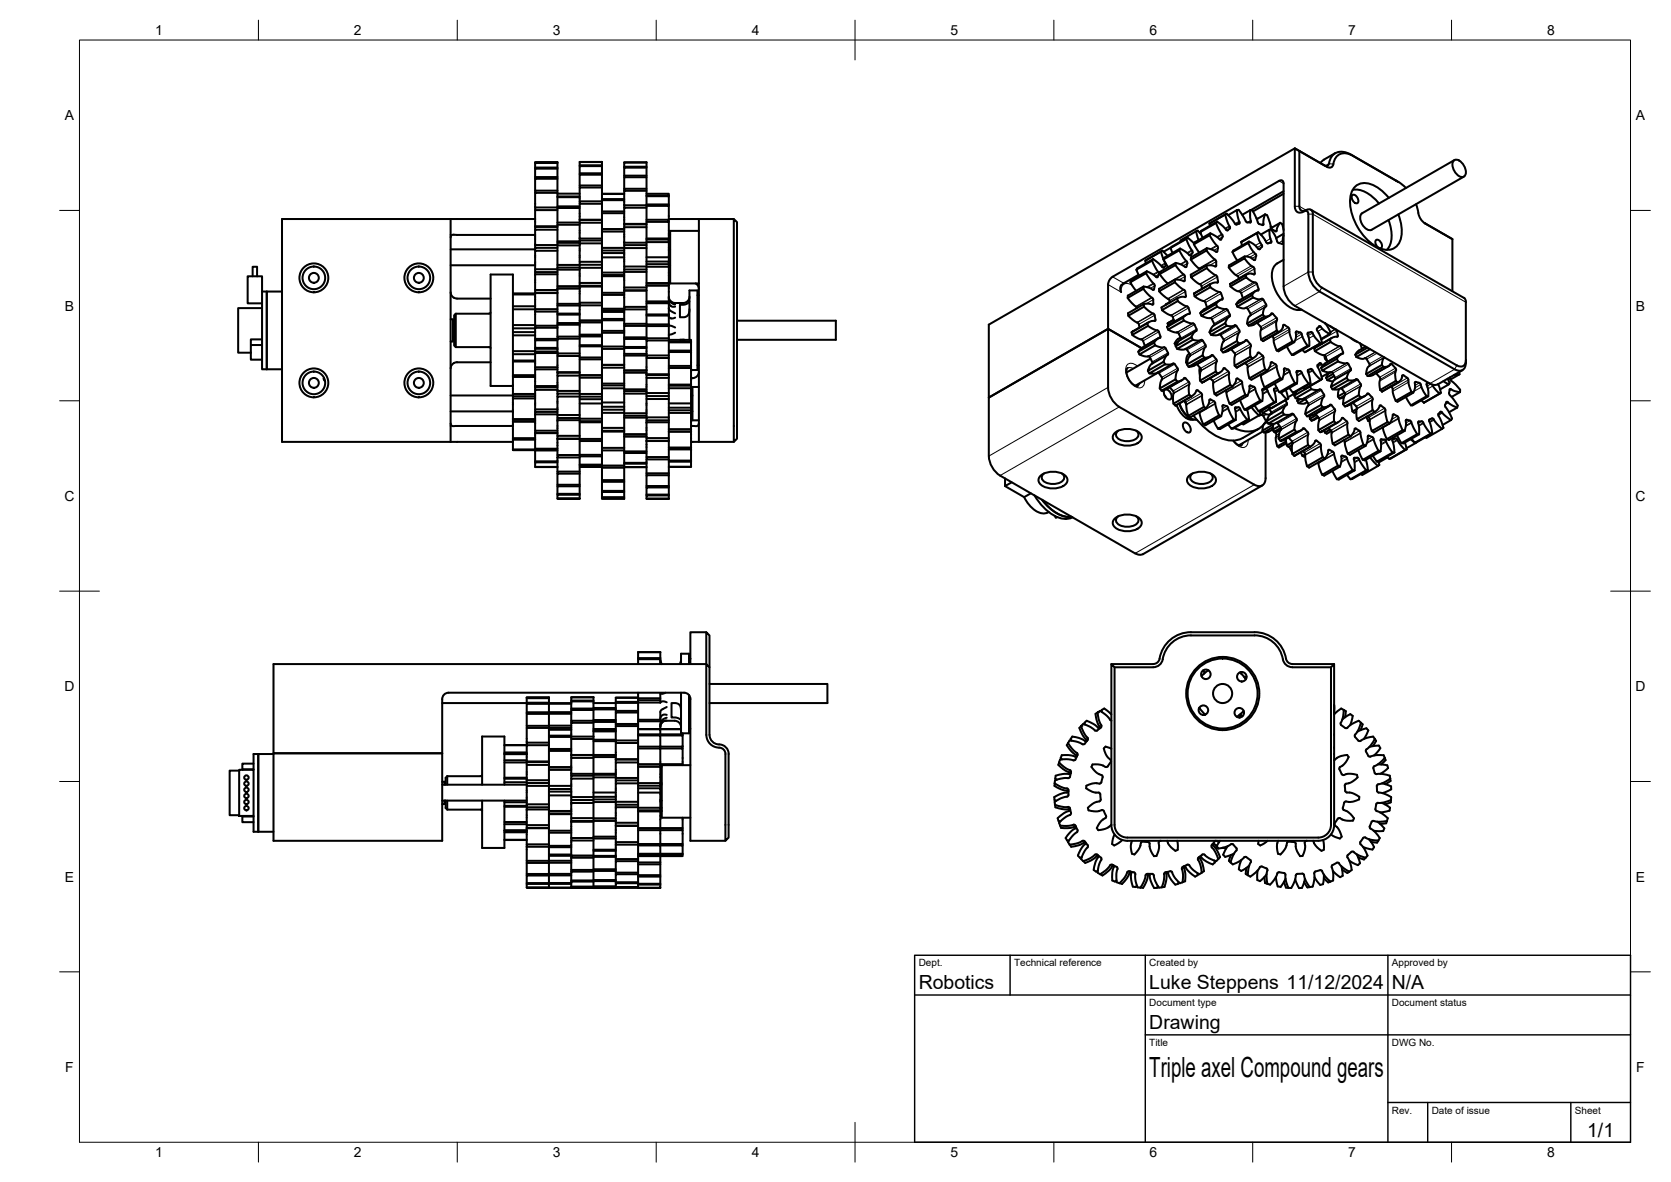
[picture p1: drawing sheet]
<svg xmlns="http://www.w3.org/2000/svg" width="420mm" height="297mm" viewBox="0 0 420 297" stroke-linecap="round" stroke-linejoin="round" font-family="sans-serif">
<defs><g id="words">
<text font-size="7" x="289" y="270.6">Triple axel Compound gears</text>
<g font-size="4.9">
<text x="231" y="248.5">Robotics</text>
<text x="289" y="248.5">Luke Steppens 11/12/2024</text>
<text x="350" y="248.5">N/A</text>
<text x="289" y="258.6">Drawing</text>
<text x="399.1" y="285.7">1/1</text>
</g>
<g font-size="3.5">
<text x="39" y="8.8">1</text>
<text x="89" y="8.8">2</text>
<text x="139" y="8.8">3</text>
<text x="189" y="8.8">4</text>
<text x="239" y="8.8">5</text>
<text x="289" y="8.8">6</text>
<text x="339" y="8.8">7</text>
<text x="389" y="8.8">8</text>
<text x="16.3" y="30.2">A</text>
<text x="411.3" y="30.2">A</text>
<text x="16.3" y="78">B</text>
<text x="411.3" y="78">B</text>
<text x="16.2" y="125.9">C</text>
<text x="411.2" y="125.9">C</text>
<text x="16.2" y="173.7">D</text>
<text x="411.2" y="173.7">D</text>
<text x="16.3" y="221.6">E</text>
<text x="411.3" y="221.6">E</text>
<text x="16.4" y="269.4">F</text>
<text x="411.4" y="269.4">F</text>
<text x="39" y="290.8">1</text>
<text x="89" y="290.8">2</text>
<text x="139" y="290.8">3</text>
<text x="189" y="290.8">4</text>
<text x="239" y="290.8">5</text>
<text x="289" y="290.8">6</text>
<text x="339" y="290.8">7</text>
<text x="389" y="290.8">8</text>
</g>
<g font-size="2.5">
<text x="231" y="242.9">Dept.</text>
<text x="255" y="242.9">Technical reference</text>
<text x="289" y="242.9">Created by</text>
<text x="350" y="242.9">Approved by</text>
<text x="289" y="252.8">Document type</text>
<text x="350" y="252.8">Document status</text>
<text x="289" y="262.9">Title</text>
<text x="350" y="262.9">DWG No.</text>
<text x="350" y="279.9">Rev.</text>
<text x="360" y="279.9">Date of issue</text>
<text x="396" y="279.9">Sheet</text>
</g>
</g></defs>
<!-- layer: Visible -->
<g fill="none" stroke="#000" stroke-width=".51">
<path d="M335.7 38.5l-3 1.8-.7 .7M339.7 38.9l11.9 6.8 1.9 1.5M339.7 38.9a3.5 3.5 0 0 0-5 .6l-.7 2-.6 .2-.4-.1M340.3 39.2a3 3 0 0 0-3.2-.6 3 3 0 0 0-1.8 2.6M113.3 55h-42.4v56h42.4M113.3 55v56M113.3 55h21.3M134.6 40.9v-.2h5.6v41.7M134.6 56.9v.1M134.6 59h-19.9a.93 .93 0 0 0-1.4 .7M134.6 56.9h5.6M140.2 57.7h-5.6v3.9"/>
<path d="M140.2 52.8h-5.6v4.1M140.2 48.5h-5.6v3.6M140.2 57h-5.6v.7M140.2 52.1h-5.6v.7M140.2 47.9h-5.6v.6M140.2 44.9h-5.6v3M140.2 44.5h-5.6v.4M140.2 42.4h-5.6v2.1M140.2 42.1h-5.6v.3M140.2 41h-5.6v1.1M140.2 40.9l-5.6 .1M140.2 56.5h5.6"/>
<path d="M140.2 52.3h5.6M140.2 51.9h5.6M140.2 49.6h5.6M140.2 49.4h5.6M140.2 48.7h5.6M145.8 40.7h5.6v42.4M145.8 60v.4M145.8 60h5.6M151.4 56h-5.6v4M151.4 51.2h-5.6v4.1l5.6-.1-5.6 .1v.7l-5.6-.1M151.4 47.1h-5.6v3.5M151.4 50.6h-5.6v.6"/>
<path d="M151.4 46.6h-5.6v.5M151.4 43.9h-5.6v2.7M151.4 43.5h-5.6v.4M151.4 41.7h-5.6v1.8M151.4 41.5h-5.6v.2M151.4 40.7h-5.6v.8M151.4 58.2h5.6M151.4 57.6h5.6M151.4 53.6h5.6M151.4 53.1h5.6M151.4 50.3h5.6M151.4 50h5.6"/>
<path d="M151.4 48.8h5.6M151.4 48.7h5.6M157 40.9l5.6-.1v41.1M157 56.3v.1M157 56.3h5.6M162.6 57.1h-5.6v3.9M162.6 52.2h-5.6v4.1M162.6 47.9h-5.6v3.7M162.6 56.4h-5.6v.7M162.6 51.6h-5.6v.6M162.6 47.4h-5.6v.5M162.6 44.5h-5.6v2.9"/>
<path d="M162.6 44.1h-5.6v.4M162.6 42.1h-5.6v2M162.6 41.9h-5.6v.2M162.6 40.9h-5.6v1M162.6 55.8h5.6v4.1M162.6 51.7h5.6v3.5M162.6 55.2h5.6v.6M162.6 51.4h5.6v.3M162.6 49.3h5.6v2.1M162.6 49.1h5.6v.2M162.6 48.7h5.6v.4M162.6 59.9h5.6"/>
<path d="M168.2 59.9v.3M168.2 55h7.5M168.2 59h.3M175.7 55v56M175.7 58h-7.2v13.2h7.2M175.7 55h8.8M184.5 55l.8 .8v54.4l-.8 .8zM298.6 59.7l1.6 1.5M298.6 59.7l-4 2.3M298.6 59.7l-.3 .4M300.8 58.1l.6 2.2M300.8 58.1l-4 2.3 .1 .3"/>
<path d="M300.8 58.1l.3-.2 .9 1M301.8 58.4l-.1 .1M302.1 58l-.3 .3M302.4 59.7l-.6-1.4 4-2.2 1.2 2.4a.96 .96 0 0 1 .4 .9 .96 .96 0 0 1-.6 .8l-.1-.1M304.1 56.2l.1 .5M304.3 58.6l1.4 .8 1 .8M304.3 58.6l-3.9 2.3-.2 .5M304.3 56.1l-.2 .1M304.3 58.6l-.1 .5M306 55.7l-.2 .3M308.1 53.9l.5 1.8 .7 1.4-.1 .3M308.1 53.9l.3-.2 1.6 1.7 .5 .8"/>
<path d="M308.3 53.8l-4.2 2.4M308.3 57.7l-.9-.9-1.4-1.1-3.9 2.3M308.3 57.7l.4 .2M309.2 57.4l-.5 .5M311 52.8l.2 1.4 .5 1.8a.8 .8 0 0 1-1.2 .2M311 52.8l-2.2 1.3M311 52.8l.4-.1 1.6 2.3a1.03 1.03 0 0 0 1.4 .9M314.4 52.8l-.1 1.6 .2 1.4-.1 .1M314.4 52.8l-2 1.2M314.4 52.8l.5 .1M314.9 52.9l1.4 3.2 .3 .2M315.9 54.8l.3 .2"/>
<path d="M316 55.1l2.1-1.2-.3 1.1-.1 1.5-1.1-.2M316.1 58.5l.3-.1 .9 .9 1.1 1.6a.94 .94 0 0 0 1.3-.1 6 6 0 0 1-.5-3.1l-2.2 1.3M316.2 58.4l-4.1 2.4M318.1 53.9l.5 .2 .7 1.8a1.96 1.96 0 0 0 1 2l.6 .3 .1-.2M319.2 57.7h.5l.3 .6 .7 1.1 .4 1.2M319.5 56.9l.4 .2M319.7 57l-.2 .1M321.9 56l-.8 1.3-.1 .7M321.9 56l-2.3 1.3M321.9 56l.5 .4M322.4 56.4l.3 1.4M322.7 46.1a.69 .69 0 0 0-.3-.7 .69 .69 0 0 0-.8 .1l-42.2 24.3-.6 .8-.2 .9v11.1l8.4 4.9-8.4-4.9-30 17.3v14.7a6.3 6.3 0 0 0 2.9 4.9l33.9 19.6 1.3 .3 .7-.2 30-17.2"/>
<path d="M322.7 59.1l-.2 1 .1 1.1a1.55 1.55 0 0 1-1.5-.6M322.7 46.1v25.9a6.2 6.2 0 0 0 2.9 4.8l33.9 19.6M322.7 58.7l-1.8 1.1M322.7 48.7l-7.7 4.4M322.7 48.1l-8.2 4.7M325.6 51.8v-14.5l1.1 .6v13.9M325.6 51.8a1.38 1.38 0 0 0 .6 1.5 1.38 1.38 0 0 0 1.6-.2l.4-.1a.66 .66 0 0 1 .8 .8v14.6a6.2 6.2 0 0 0 2.8 4.8M326.7 51.8a1.03 1.03 0 0 0 .5 1.1 1.03 1.03 0 0 0 1.2-.1 1.04 1.04 0 0 1 1.2-.1 1.04 1.04 0 0 1 .5 1.1v14.6l.5 1.9a4.8 4.8 0 0 0 1.8 2l33.9 19.5M329.6 52.7l38.5 22.2M333.6 41.9l-8-4.6-77 44.3v18.3l30-17.3v14.8a6.2 6.2 0 0 0 2.8 4.8M335.3 41.2a1 1 0 0 1-.7 .9 1 1 0 0 1-1-.2M340.1 49a1.38 1.38 0 0 1 1.2 2 1.38 1.38 0 0 1-1.2-2z"/>
<path d="M340.1 47.7a6.8 6.8 0 0 1 5.9 2.6l.7 .8M342.5 53.6a2.12 2.12 0 0 0 0 2.8 2.12 2.12 0 0 0 2.4 1.3M349.1 55.3a8.1 8.1 0 0 1 0 7l-.4 .5M349.2 49.7a7.7 7.7 0 0 0-7-3.6 4.1 4.1 0 0 0-2.7 4.6 14.1 14.1 0 0 0 7.3 11.6 3.7 3.7 0 0 0 5.5-2.8 10.3 10.3 0 0 0-.7-5.6M351 45.4h.1M351 45.4l.6 .3M356.1 51.3l.1 .5a8.1 8.1 0 0 0 1.7 4l7.3 4.3M358.2 56.1l7 4M365.4 40.5a1.5 1.5 0 0 1 2.3 .6l.4 .5a2.12 2.12 0 0 1 0 2.8 2.11 2.11 0 0 1-2.4-1.4 2.69 2.69 0 0 1-.3-2.5zM365.7 40.2l-23.2 13.4M368.1 44.4l-23.2 13.3M63.5 69.4v-2.4h1.1v2.4"/>
<path d="M65.9 73.3h1.2v19.5h-1.2v-23.4h-3.6v6.8h3.6M65.9 77.4h-6v11.2h3.2M70.9 73.3h-3.8v19.5h3.8M113.3 73.4a1.61 1.61 0 0 0 .8 1.4M113.3 62.7h21.3M113.3 66.7h21.3M114.1 74.8l.8 .2M114.6 78.8v8.4M114.9 75h8.5M123 78.8h-8.4l-.4 .4v5.9a2.28 2.28 0 0 0 .4 2.1h8.4M123.4 78.6l-.4 .2M129 73.7h5.6"/>
<path d="M129 74h5.6M129 77h5.6M129 77.7h5.6M134.6 78.3v3.6M134.6 73.6v4.1M134.6 68.9v4M134.6 61.6v.7M134.6 78.3h.1M134.6 73.6h5.6M134.6 68.9h5.6M134.6 61.6h5.6M140.2 63h-5.6v4.7"/>
<path d="M140.2 77.7h-5.6v.6h5.6M140.2 73.6h-5.6M140.2 72.9h-5.6v.7M140.2 68.4h-5.6v.5M140.2 67.7h-5.6v.7M140.2 62.3h-5.6v.7M140.2 76.8l5.6-.1v3.8M140.2 76.4h5.6M140.2 72.5h5.6M140.2 71.9h5.6M140.2 67.2h5.6M140.2 66.6h5.6"/>
<path d="M140.2 61.7h5.6M140.2 61h5.6M140.2 67.8h5.6M140.2 60.6h5.6M140.2 79.1h5.6M140.2 78.8h5.6M145.8 72v4.1M145.8 67.3v3.8M145.8 72h5.6M145.8 67.3h5.6M151.4 61.2h-5.6v4.6M151.4 76.1h-5.6v.6h5.6"/>
<path d="M151.4 71.8h-5.6v.2M151.4 71.1h-5.6v.7M151.4 66.5h-5.6v.8M151.4 65.8h-5.6v.7M151.4 60.4h-5.6v.8M151.4 78h5.6M151.4 77.6h5.6M151.4 74.1h5.6M151.4 73.6h5.6M151.4 69.1h5.6M151.4 68.5h5.6M151.4 63.6h5.6"/>
<path d="M151.4 63h5.6M151.4 69.4h5.6M151.4 64.7h5.6M151.4 62.3h5.6M151.4 78.4h5.6M151.4 78.2h5.6M157 77.8v3.6M157 74.1v3M157 68.3v3.9M157 63.6v3.4M157 61v.6M157 73.1v1"/>
<path d="M157 73.1h5.6M157 68.3h5.6M157 61h5.6M162.6 77.1h-5.6v.7h5.6M162.6 72.9l-5.6 .2M162.6 72.2h-5.6v.7M162.6 67.7h-5.6v.6M162.6 67h-5.6v.7M162.6 62.3h-5.6v1.3M162.6 61.6h-5.6v.7M162.6 60.8h5.6v3.9M162.6 75.7h5.6v.5h-5.6"/>
<path d="M162.6 71.7l5.6 .1M162.6 71.1h5.6v.6M162.6 66.4h5.6v.6M162.6 65.7h5.6v.7M162.6 60.2h5.6v.6M162.6 71.8h5.6M162.6 67h5.6M162.6 64.7h5.6M162.6 79.3h5.6M162.6 79h5.6M168.2 79.5v.1a1.04 1.04 0 0 0 1.6 .2M168.2 75.9a1.19 1.19 0 0 0 1.6 1.2"/>
<path d="M168.2 77.4a1.83 1.83 0 0 0 1.6 1.3M168.2 74.6l.1 .7 .6 .6M168.2 74.9a1.78 1.78 0 0 0 1.6 1.6M168.2 71.8v3.9M168.2 67v4.1M168.2 76.2v2.8M168.2 64.7v1M168.2 79v46.4M168.2 71h.3M168.2 62.7h.3M168.2 66.7h.3M173.4 75.8l-1.1 .7-1.3 .1v3.1l1.6-.2a1.84 1.84 0 0 0 .8-1.8"/>
<path d="M173.4 74.5a1.6 1.6 0 0 1-1.6 1.6h-2l-.9-.2M174.9 71.2l.7 .8 .1 .6M175.4 74.2h.3M285.7 77.1l.3 .3M286 67.4l-.3 .4M286.3 69.1l-3.7 2.1a1.49 1.49 0 0 0-.7 2.2M287.5 72l-3.9 2.3-.1 .6M287.5 72v.6M287.6 76.4l-4 2.3 .1 .7M287.6 76.4l.1 .7M287.7 77.1l1.1 1 1.2 .7M287.7 77.1l-4 2.3 1.4 1.1 1.1 .7 .1 .3"/>
<path d="M288.3 68.2l1.5 .7 .9 .7M288.3 68.2l-3.9 2.3-.2 .4M288.3 68.2l-.1 .5M289.7 65.5l1.2 2.5a.98 .98 0 0 1 .5 .9 .98 .98 0 0 1-.6 .8l-.1-.1M289.7 65.5l-4 2.3 .7 1.5M289.7 74.8l-1.2-1-1-1.2-4 2.3 1 1.2 1.2 1M289.7 74.8l.3 .5v1.2l-1.2-.2-1.2 .1M290 65.1l-.3 .4M290 78.8l.3 .4 .2 1.2M290.1 71.3l-1.9-2.6-4 2.2 1.5 2.2M290.1 71.3a1.51 1.51 0 0 1-.1 1.6l-1.1-.6-1.4-.3M291.9 63.2l.6 2 .3-.4"/>
<path d="M291.9 63.2l-3.9 2.3 .1 .7M292 77.3l.2 .6M292.2 67.1l-.9-.9-1.4-1.1-3.9 2.3M292.3 63l1.2 1.3M292.3 63l-4.3 2.5M292.3 63l-.4 .2M292.6 65.3l.6 1.1v.3M293.2 66.7l-.6 .6-.4-.2M294.1 75.9l-1 .6v.1M294.1 76.1a1.24 1.24 0 0 0-1-1.4l-1.7-1.5 4-2.3 1.6 1.5a1.41 1.41 0 0 1 1.1 1.7v.6a2.83 2.83 0 0 0-2.1 .3l-4 2.3M294.4 62.2l-1.8 1.1M294.5 79.3l.4 .4 .3 1.1"/>
<path d="M294.6 62l-.3 .3M295.4 70.3h1.3l.9 .4M295.4 70.3l-4 2.3 .1 .6M295.4 70.3v.6M295.6 66.6l2.1 2.4M295.6 66.6l-4 2.3 2.1 2.4M295.6 66.1l1.4 .4 1.1 .7 .2-.2 .3-.8M295.6 66.1l-3.9 2.2-.1 .6M295.6 66.1v.5M296 75l.1 .7M296.5 62.9l1 1.8 .9 1M296.5 62.9l-4 2.3 1.2 1.9"/>
<path d="M296.7 62.5l1.7 1 .8 .7h.2M296.7 62.5l-3.9 2.3M296.7 62.5l-.2 .4M297.4 79.9l.3 .7M297.7 69l.2 .5M297.9 69.5v1l-.3 .2M298.3 60.1l.7 1.8 .8 1.1M298.3 79.1l-4 2.3-.9 .8 4-2.3M298.3 60.1l-4 2.2 .5 1.3M298.4 65.7l.2 .5M298.5 77l.3 .4 .4 1.4a2.64 2.64 0 0 0-1.8 1.1M298.5 77l-1-.4-1.4-.9-3.9 2.2 1.4 1 .9 .4"/>
<path d="M299.8 63l.1 .5-.5 .7M300.2 73.8l.2 .6M301.6 67.5l.1 .2M301.8 78.7l.3 .7M302.7 75.6l.4 .4M303.1 76l.4 1.3M303.4 66.7a3.7 3.7 0 0 1 2.3 .3l.1-.2a1.6 1.6 0 0 0-.9-2.1l-1.5-1.7-4 2.2 1 1.3 1.2 1M303.4 66.7l-4 2.3 .1 .7M303.4 66.7v.7M303.4 62.4l1.7 .5 .6 .4M303.4 67.4l1.1 1 1.4 .9 .2 .3M303.4 67.4l-3.9 2.3 1.6 1.4a1.29 1.29 0 0 1 1.1 1.5"/>
<path d="M303.4 62.4l-3.9 2.3-.1 .5M303.4 62.4v.5M304.2 71.5l.1 .7M304.3 72.2l1.4 .9 1 .3M304.3 72.2l-3.9 2.3 1.4 .9 .9 .3M305.8 76.4l.2 .7M305.8 63.3h.1a1.2 1.2 0 0 0-.2-1.9l-1.6-2.3-3.9 2.3 1.3 2.1M306 77.1l1.1 .4 1.3 .2 .3 .2M306 77.1l-3.9 2.3a3.7 3.7 0 0 0 2.4 .5l.2 .3M306.1 69.6l.1 1.4a2.79 2.79 0 0 0-2.1 .5l-3.9 2.3 4.2-2.4M306.7 73.4l.3 .4 .4 1.1-.1 .4M307.3 75.3l-.7 .3-.8 .8-4 2.3 .9-.9 4-2.3"/>
<path d="M308.7 77.9l.5 1.1M309 67.2a7 7 0 0 0 2.3 2.3l.2 .6M309 67.2l3.9-2.3a6.4 6.4 0 0 0 2.4 2.3l.2 1.5-.2 .3M309.1 79.6l-4 2.2-.6 .7-.4 1 4-2.3M309.2 79.5l-.6 .5-.5 1.2M309.2 79.1v.4M309.3 71.4l.1 .6M309.4 72a6 6 0 0 0 2.6 1.5l.5 1.4M309.4 72l4-2.3a5.5 5.5 0 0 0 2.6 1.5l.5 1.7a1.77 1.77 0 0 0-1.7 1.3l-3.9 2.3M310.9 76.4l.2 .6M311.1 65.5l-1.2-2.2 4-2.2a7.8 7.8 0 0 0 1.9 2.9l.1 .3-.5 1.1a3.7 3.7 0 0 0-2.4-1l-4 2.3v.5M312.3 61.7l-.2-.9 4-2.2a7.5 7.5 0 0 0 1.2 3.1l-.5 .9-.4-.1"/>
<path d="M312.5 74.9v.1M313 64.4l-.1 .5M313.2 69.1l.1 .6M313.3 69.1l-4 2.3M313.7 77.6l.7 1.2M314.1 60.7l-.2 .4M314.4 78.8v.4M314.8 74.2l.3 .6M315.3 69l-.9-.3-.8 .2-4.3 2.5M315.7 73.2l-4 2.2-.8 1.1M316.4 62.5l-1.1-1.1-1.3-.7-3.9 2.3-.2 .3M317.3 75.1l-.8 .1-1.4-.4-4 2.3a2.54 2.54 0 0 0 2.3 .2l.3 .3"/>
<path d="M317.3 75.1l.3 .1 .8 1.3M317.5 79l.4 .5M318.3 76.5l.1 .3a2.52 2.52 0 0 0-.9 2.2l-3.9 2.3 .3-1.5 .5-.5M319.2 79.3l-3.9 2.3-1.4 .2 4-2.2a1.82 1.82 0 0 0 1.9-.9l1.2 1.2 .1 .5M322.7 65.3a4 4 0 0 0-2.8 5.1 9.4 9.4 0 0 0 6 7.5l1.4-.1M331.8 73.3l33.9 19.5a1.74 1.74 0 0 0 2 .2 1.74 1.74 0 0 0 .9-1.8v-15.2M346.5 62.2l-.5-.6a.88 .88 0 0 1 .3-1.4 1.44 1.44 0 0 1 .9 2.2h-.2M365.2 60.1v13.1M368.1 74.8l.4 .5 .1 .6M63.1 86.7v3.7h2.8M65.9 85.3h-2.8v1.4h2.8M81.4 95.2l.3 .5"/>
<path d="M81.5 95l-.1 .2M113.3 80.2h.6v5.6h-.6M113.3 99.4h15.7M113.9 81.4h.3M113.9 84.6h.3M113.9 80.6h.3M113.9 85.4h.3M114.1 91.3a1.55 1.55 0 0 0-.8 1.3M123 87.2l.4 .3M123.4 91h-8.5l-.8 .2M129 94.3v-25.3h-5.6v28h5.6M129 99v.6"/>
<path d="M129 82.5h5.6M129 83.5h5.6M129 89h5.6M129 81.7h5.6M129 84.3h5.6M129 99h5.6M129 99h.1M129 90.9h5.6M129 90.6h5.6M134.6 87.4v.9h-5.6M134.6 94.7h-5.6v4.3M134.6 99.6h-5.6v.5"/>
<path d="M134.6 94.3h-5.6v.4M134.6 97v.3M134.6 88.3h.1M134.6 97h5.6M134.6 87.7h5.6M140.2 85.5h-5.6v1.9h5.6M140.2 85.2h-5.6v.3M140.2 82.4h-5.6v2.8M140.2 81.9h-5.6v.5M140.2 98v.2M140.2 98.2v.7M140.2 93.5v.2"/>
<path d="M140.2 82.4v2.2M140.2 98h-5.6v4.9M140.2 92.8h-5.6v4.2M140.2 88.7h-5.6v3.6M140.2 97.3h-5.6v.7M140.2 92.3h-5.6v.5M140.2 88.3h-5.6v.4M140.2 81.6h5.6M140.2 81.2h5.6M140.2 98.2h5.6M140.2 93.5h5.6M145.8 81v3.1"/>
<path d="M145.8 84.5v40.8h-5.6h5.6M145.8 99.7h-5.6v4.6M145.8 94.4h-5.6v3.6M145.8 89.5h-5.6v4M145.8 85.1h-5.6v3.7M145.8 98.9h-5.6v.8M145.8 93.7h-5.6v.7M145.8 88.8h-5.6v.7M145.8 84.6h-5.6v.5M145.8 99.7h5.6M145.8 94.9h5.6M145.8 94.3h5.6"/>
<path d="M145.8 90.3h5.6M145.8 89.8h5.6M145.8 99h5.6M145.8 86.7h5.6M151.4 84.1h-5.6v.4h5.6M151.4 80.5h-5.6v.5h5.6M151.4 99v2.1M151.4 96.4v.5M151.4 80.5h5.6M151.4 80.1h5.6M151.4 96.4h5.6M151.4 91.7h5.6"/>
<path d="M157 83.1v42.3h-5.6v-.3h5.6M157 92.4h-5.6v4M157 87.7h-5.6v4M157 83.6h-5.6v3.5l-5.6-.1M157 97.6h-5.6v1.4M157 96.9h-5.6v.7M157 91.7h-5.6v.7M157 87.1h-5.6v.6M157 83.1h-5.6v.5M157 98.9h5.6M157 98.3h5.6M157 93.7h5.6"/>
<path d="M157 93.1h5.6M157 88.9h5.6M157 97.8h5.6M157 87.4h5.6M157 87.2h5.6M157 85.2h5.6M157 84.8h5.6M162.6 81.9h-5.6v1.2M162.6 81.4h-5.6v.5M162.6 98.8v.7M162.6 94.1v.1M162.6 88.9v.5h-5.6"/>
<path d="M162.6 81.9h.1M162.6 81.5h5.6M162.6 98.8h5.6M162.6 94.1h5.6M168.2 81.7l1.6 .6M168.2 95h-5.6v3.8M168.2 90h-5.6v4.1M168.2 85.6h-5.6v3.3M168.2 99.5h-5.6v.8M168.2 94.2h-5.6v.8M168.2 89.3h-5.6v.7M168.2 85h-5.6v.6"/>
<path d="M168.2 81.9h-5.6v3.1M168.2 97.6h5.6v3.8M168.2 92.5h5.6v4.2M168.2 88.5h5.6v3.5M168.2 96.9h5.6v.7M168.2 92h5.6v.5M168.2 88.1h5.6v.4M168.2 86h5.6v2.1M168.2 85.9h5.6v.1M168.2 85.4h5.6v.5M168.2 96.7h5.6M169.8 83.6l-1.6 .7"/>
<path d="M171 85.4h1.2M173.4 85.4v-12.4h2v20h-1.6M173.8 96.7v.2M173.8 99.4h.3M175.4 91.8h.3M175.7 93.4a1.69 1.69 0 0 1-1.9 1.6M175.7 97.2h-1.6v8.4h1.6M185.3 80.6h24.9v4.8h-24.9M283.5 92.5a3.3 3.3 0 0 0 1.2 3.9l.9 .6h.5M284.5 83.5l.2 .7M286.2 88.4l.3 .7M286.4 81.5l.1 .8"/>
<path d="M288.5 81.2l.2 .7M288.6 93.2l.4 .6M288.6 81.9l1.5 .8 .9 .3M288.6 81.9l-3.9 2.3 1.7 .9a1.26 1.26 0 0 1 1.3 1.4l.2 .5M288.8 81l-4.3 2.5 4-2.3M289.3 90.1l-6 3.5M290.2 86.1l.3 .7M290.4 86.8a3.3 3.3 0 0 0 2.4 .5l.3 .2M290.4 86.8l-3.9 2.3a3.6 3.6 0 0 0 2.4 .5l.8 1.3v.4M290.5 80.4v.2a2.67 2.67 0 0 0-2 .6M291 83l.4 .4 .4 1.5a2.32 2.32 0 0 0-1.6 1.2M291.2 85.1l-4 2.3-1 1 4-2.3"/>
<path d="M291.2 93.6l-5.7 3.3M291.6 97.6l.5 .6M292.6 90.9l.4 .6M292.8 99.4l.4 .5M292.9 91.6a2.77 2.77 0 0 0 2.2-.3l.6 .7a.95 .95 0 0 1 .1 1.6l-.2 1.7-4 2.3a4.3 4.3 0 0 1 .6-2.4l-1.1-1.6M293.1 87.5l.6 1.2M293.2 97.8a1.88 1.88 0 0 1 1.3 2.4 1.15 1.15 0 0 1-1.7-.9l-.2-.7 .2-.6M293.5 82.2l.2 .6M293.5 89.2l-3.9 2.3-.6 .7-.4 1 4-2.3M293.6 81.3l1.5-.9zM293.6 81.3l.1 .5M293.6 89.1l-.7 .8-.3 1"/>
<path d="M293.7 88.7v.4M293.7 81.8h.1M294.1 97.3l.1 .1a1.56 1.56 0 0 1 .8 1.8v2.3l4-2.3M294.8 91.4l-4.1 2.4h-1.7l3.9-2.2M295.2 80.8v.1M295.4 86.3l.2 .6M295.6 95.3l.4 .6M295.6 87l.4 .7M295.6 86.9h.1M296.3 85.8l-.9 .5M296.8 84.8l-.8 .6-.6 .9M297.2 95.5l-4 2.3-1.1 .4 3.9-2.3"/>
<path d="M297.7 95l-.6 .6-1.1 .3M297.7 95l.4 .1a1.59 1.59 0 0 1 .9 1.5v2.6M298.1 87.7l.4 .2M298.2 91.1l.3 .3M298.4 91.6l.5 .6M298.5 90.9l-.3 .2M299 88.9l-.6 .7-.2 1.5M299 88.7v.2M299 99.2l.5 .4M299.5 99.7l-3.9 2.2M299.6 99.6l-4 2.3M299.6 84.7l.3 .7"/>
<path d="M300.6 83.2l-4.1 2.4-.9 1.4 4-2.3M300.8 83.1l.1-.4-.3-.6a.97 .97 0 0 0-1.3-.9l-1.6-.6-4 2.2a4.3 4.3 0 0 0 2.4 .8l.8 1.7M300.8 83.1l-.6 .5-.6 1.1M300.9 91.5l.6 .6a1.06 1.06 0 0 1 .3 1.6l-.1 2 4-2.3M301.2 98.1l.8 .7 .3 .5M301.2 98.1l-.3-.1a3.1 3.1 0 0 1-1.4 1.7M301.7 92.4l-.1 .6 .1 1.3M301.7 95.7l.5 .5M301.9 85.5l-3.9 2.3-1 .1-1-.2 3.9-2.3a2.89 2.89 0 0 0 2.3 0l.9 1.3v.5M302.3 99.3v1.1l.4 1.8M302.4 89.3l.4 .6M303.1 87.2l-.3 .5-.4 1.6-4 2.3a3.5 3.5 0 0 1 .8-2.3l-.7-1.4"/>
<path d="M304.1 83.5l.4 .6M304.2 95.1l.8 .7 .1 .3M304.3 89.6l-4 2.2-1.4 .4 3.9-2.3M304.7 89.2l-.7 .5-1.2 .2M304.7 89.2h.2l.5 .6a1.06 1.06 0 0 1 .3 1.6v2M304.7 80.2l.6 1.1M305.1 96.1v1.1l.3 1.8 3.9-2.3M305.3 81.3v.4M305.7 93.4l.5 .5M306.2 93.9a2.71 2.71 0 0 0 1.5-1.4l.3 .1a1.55 1.55 0 0 1 1 1.7l.3 2.4M306.6 93.7l-4.4 2.5 4-2.3M307.1 88l.4 .6"/>
<path d="M307.7 85.7v.1M308.1 81.2l.3 .7M308.2 98.1l.2 .4M308.4 98.5l.1 1.2 .7 1.8 3.9-2.3M309.3 96.7l.6 .4M309.5 87.8h.1a1.58 1.58 0 0 1 .9 1.8l-.1 2.3 4-2.3M309.9 97.1l-4 2.3-.5-.4M310.5 91.9l.4 .5M310.5 81.7l-.8 .3-1.3-.1-3.9 2.2 1.3 .2 .6-.2 4-2.3M310.5 81.7l.3 .1 .4 .6a.93 .93 0 0 1 .1 1.6l-.3 1.7-4 2.3a3.9 3.9 0 0 1 .8-2.4l-.9-1.4-.3-.2M310.9 95.3l-.3 .9-.7 .9M310.9 95.2l.3-.1 .9 .6"/>
<path d="M311 85.7l.5 .6M312.1 95.7l.2 .3 .2 1.4 .6 1.8M312.7 85.9l-3.9 2.3-1.3 .4 3.9-2.3a2.5 2.5 0 0 0 1.9-.9l1.1 1.1M313 91.2a1.34 1.34 0 0 1 .7 1.7l.4 2.2 4-2.3M313.1 99.2l.6 .3M313.6 81.3l.4 .5M313.6 99.5l.6-1.6v-1a1.25 1.25 0 0 1 1.5 1.3l1.2 2.5-4 2.3-1.1-2.5M313.6 99.5l-3.9 2.2-.5-.2M314.1 95.1l.6 .3M314.4 86.5l.1 .5M314.4 89.6l.5 .5M314.5 87l-.2 1 .1 1.6"/>
<path d="M315.1 90l-4.2 2.4 4-2.3a2.77 2.77 0 0 0 1.4-1.5h.3a1.59 1.59 0 0 1 1.1 2.1l.4 2.1M316.1 81.1l.9 1M317 94.1l.2 1.4 .7 1.9 4-2.3M317.1 85.3l.4 .4M317.5 97.7l-.1 .2 .1 1.3-.1 1.6M317.5 97.7a1.05 1.05 0 0 1 1.4 1l1.5 2.4-4 2.2-.9-1.4M318.1 92.8l.5 .3M318.6 93.2l-4 2.2M319.8 84.4l.2 .2M320 84.6l.2 .5M320.3 85.1v1.1l.7 1.9M320.4 97.7l-.1 .4 .3 .8 .3 2.1-4 2.3"/>
<path d="M321 92l.1 .9 .8 2.2M321 92l-.3-.5-1.1-.5-.3 1.1-.7 1.1M321 88.1l.5 .2M321.1 97.5l-.7 .1M321.1 83.1l.4 .3M321.1 80.4l-.2 .9 .2 1.8-4 2.2a6.1 6.1 0 0 1 0-3l-.1-.2M321.7 98.5l.5 .1M321.9 95l.5 .3M322.1 98.6l1.4 1.7M322.4 95.3l-3.9 2.3-.6-.3M322.8 92.8l-.1 1.4-.3 1.1M322.8 92.8v-.1a1.2 1.2 0 0 1 1.6 1.1l1.2 2.5-4 2.3-1.1-2.2"/>
<path d="M323.3 98l.6 2.2M324.2 82.8l-.3-.5-1.2-.7a2.19 2.19 0 0 1-1.2 1.8l-4 2.3 4.1-2.3M324.2 82.8l.1 1.1 .7 1.9-4 2.3M325 85.8l.4 .2M325.4 99.4l.4 .7M325.6 96.3h.5M325.7 98.8l-1.9 1.1M325.9 98.4v.1M326 83.3l-.2 .1a3.9 3.9 0 0 1-.4 2.6l-3.9 2.3M326 83.3l1 .2M326.1 96.4l-4 2.3M326.9 93.3l.3 .1 1.9 3"/>
<path d="M326.9 93.2h-.8l-.1 .2 .2 1.4-.1 1.6M327 83.5l.3 .4M327.3 84l.3 .9 1.2 2-4 2.3-1.2-2.1M327.4 87.9l.7 .6M328.3 97.6l-.2 .1M328.8 86.9h.4M328.8 93.4l.5 1.6 .2 1.4M328.9 92.9a.81 .81 0 0 1 .9-.2 .81 .81 0 0 1 .5 .8l1.8 2-4 2.3-.4-.4M328.9 92.9v.5M329.1 96.4l-4 2.3-.9-1.2M329.4 97.1l.3 .7M329.4 97l-4 2.4 .6-1"/>
<path d="M329.5 96.4l-3.9 2.2-.5 .1M329.5 96.3l-.4 .1M329.7 97.8a2.82 2.82 0 0 0 2.3 0l.9 1.4v.4M329.7 97.8l-3.9 2.3 1.3 .2 .7-.1 3.9-2.3M330 83.7l.7 1.2 1.3 1.4-3.9 2.2M330 83.7a.97 .97 0 0 0-1.2 .1l.4 2v1.1l-4 2.3h-.4M330.4 87.5l.2 .7M331.3 92.2l1.1 3-.3 .2M331.8 91.2l-.5 .5v.5M331.9 91.3h.2l.5 .6M332.2 85.2l2.2-1.3a5.8 5.8 0 0 1-2.5-1.9 .98 .98 0 0 0-.7 1l1 2.4 .2 .7-.3 .1M332.2 92.4l.3 .7"/>
<path d="M332.2 86.2l-4.1 2.3M332.2 95.4l-3.9 2.3M332.3 86.1l.1 .3M332.9 99.6l-.4 .7-.4 1.5M333.1 89.7l.1 .5M333.2 81.2v.1M333.2 90.2l.6 .8M333.2 81.3l1.4 2.3-.2 .3M333.2 89.4l-.1 .3M333.3 89.6l.5 1.4M333.5 95l.2 .5M333.7 95.5l1.5 .3"/>
<path d="M334.3 93.6l-2 1.1M334.4 85.3l.2 .6M334.4 81.9l.6 .5a1.48 1.48 0 0 1 1.3 1.6l.1 .5-.2 .1M334.5 93.6l-.7 .6-.4 .8 1.8-1M334.7 97.2l.3 .6M334.8 84.9l-4.4 2.7 4-2.3M335.5 94.5l-1.8 1M336.1 90.2l.3 .6M336.2 84.7l-1 .1-.8 .5M336.4 99.6l.4 .5M336.4 90.8a3.5 3.5 0 0 0 2.4 .4l.9 1.4M336.4 90.8l-3.9 2.3a3.5 3.5 0 0 0 2.3 .4l.9 1.4v.4"/>
<path d="M336.7 97.8l-.3 1.8M337.2 97.5l1 1.2M337.2 89.1l-4 2.2-1 1.2 3.9-2.3a2.4 2.4 0 0 1 1.6-1.4l-.2-.9a1.03 1.03 0 0 0-1.2-1l-1.7-1-4 2.3 1.4 .8 1.1 .3 .2 .3M337.9 99.8l-1.1 .3M338.1 98.7l-1.7 .9M338.1 99.4l-1.3 .7M338.2 98.8l.1 .3a4.4 4.4 0 0 0-.6 2.5l4-2.3M338.6 94.9l.4 .7M339 95.6a2.81 2.81 0 0 0 2.1-.3l1 1.2 .1 .5M339.5 93.1l-3.9 2.3-.6 .8-.4 1 4-2.3M339.6 92.6l.1 .4a3.2 3.2 0 0 0-1.1 1.9M339.7 85l1.6 .9"/>
<path d="M340.8 89.1l.2 .6M340.8 95.4l-4.1 2.4h-1.7l4-2.2M341 89.7a2.48 2.48 0 0 0 2.4 .3l.2 .3M341.7 99.3l.4 .6M342 86.3h.1M342 86.3l.4 1.3M342.2 97l-.4 .8-.1 1.5M343.4 87.1l-2 1.2-.6 .8M343.5 94l.4 .5M343.6 90.3l.8 1.3-.1 .3M343.9 87.4l-3.1 1.7M344.2 99l.8 .8"/>
<path d="M344.2 99l-.3-.1a2.44 2.44 0 0 1-1.8 1l-3.9 2.3 1-.4 4-2.3M344.3 91.9l-.6 .8-.2 1.3M344.5 87.7l-3.5 2M345 99.9l.2 .5M346 93.8h.1M346 93.8l.3 .3a1.34 1.34 0 0 1 .6 1.9l.1 2M347 98l.5 .4M347.5 91.7l.3 .5M348.1 89.8l-.4 .7-.2 1.2-4 2.3M349.2 92l-4 2.3-1.3 .2 3.9-2.3a1.77 1.77 0 0 0 1.9-.8l1.4 1.5a4.3 4.3 0 0 0-.1 2.8l-4 2.3M351 95.7l.4 .4M353.5 99.7l1.3 2.2"/>
<path d="M354.1 95.4l-.2-.4-1.3-.7a2.18 2.18 0 0 1-1.2 1.8l-3.9 2.3 4-2.3M354.1 95.5l.1 1.1 .7 1.9-4 2.2a6.7 6.7 0 0 1-.8-3.1l-.4-.5M354.9 98.4l.5 .3M356 96l-.2 .1a3.7 3.7 0 0 1-.4 2.6l-4 2.2-.5-.2M356 95.9l.9 .3M356.9 96.2l.3 .2 .3 1.1 1.2 2.1-3.9 2.3M358.7 96.7l.3 .9 .1 2-3.9 2.3M358.7 99.6h.4M358.8 96.3l-.1 .4M359.2 96.2l-.4 .1M359.5 96.4l1.3 .4 .7-.2M360.1 96.7l.5 .8 1.4 1.4-4 2.3-.6-.6"/>
<path d="M361.6 96.5l.7 2.2M362.1 98.9l-3.9 2.2M362.3 98.7l-.3 .2M362.9 95.8l1.4 .8-2.2 1.3M364 95.2l.5 1M364.5 96.2l-.2 .4M364.6 99.3l1.9 2.6-.1 .5M364.6 99.3a1.55 1.55 0 0 1 .1-1.6l1.1 .6 1.3 .2-2.1 1.2M364.6 94.8a1.29 1.29 0 0 0 1 1.5l1.5 1.6v.6M365.7 94.2l1.3-.1-2.3 1.3M366.9 93.5l.1 .5M367.7 93l-6.2 3.6"/>
<path d="M368.6 90.5a1.38 1.38 0 0 1-.7 1.5 1.38 1.38 0 0 1-1.6-.2M113.3 111h15.7M113.3 106.4a.8 .8 0 0 0 1.2 .6h14.5M113.3 103.4h15.7M129 106v4.1M129 110.5v2.5M129 110.5h.1M129 106h5.6M134.6 100.1h-5.6v5.2M134.6 113.1h-5.6h5.6M134.6 113h-5.6v.1M134.6 110.1h-5.6v.4h5.6"/>
<path d="M134.6 105.8h-5.6v.2M134.6 105.3h-5.6v.5M134.6 108.8v4M134.6 104.1v4.1M134.6 117.3h5.6zM134.6 113.2v2.7M134.6 108.8h5.6M134.6 104.1h5.6M140.2 115v3.5M140.2 110.3v4M140.2 105.6v3.9M140.2 116.2h-5.6v1.1"/>
<path d="M140.2 115.9h-5.6v.3M140.2 112.8h-5.6v.4h5.6M140.2 108.8h-5.6M140.2 108.2h-5.6v.6M140.2 103.5h-5.6v.6M140.2 102.9h-5.6v.6M140.2 110.3h11.2M140.2 105.6h5.6M145.8 119h-5.6v2.8M145.8 118.5h-5.6v.5M145.8 114.3h-5.6v.7h5.6M145.8 110.2l-5.6 .1"/>
<path d="M145.8 109.5h-5.6v.7M145.8 105h-5.6v.6M145.8 104.3h-5.6v.7M145.8 117.4h5.6M145.8 116.9h5.6M145.8 116.8h5.6M145.8 114.7h5.6M145.8 114.3h5.6M145.8 110.8h5.6M145.8 105.8h5.6M145.8 105.2h5.6M145.8 100.3h5.6"/>
<path d="M145.8 106.1h5.6M145.8 101.4h5.6M151.4 113.2v1.1M151.4 108.5v4.1M151.4 103.7v3.8M151.4 117.5v3.2M151.4 114.3v2.7M151.4 101.1v1.1M151.4 108.5h5.6M151.4 103.7h5.6M151.4 101.1h5.6M157 117h-5.6v.5h5.6"/>
<path d="M157 112.6h-5.6v.6h5.6M157 108.3h-5.6v.2M157 107.5h-5.6v.8M157 103h-5.6v.7M157 102.2h-5.6v.8M157 117.4h5.6M157 116.5h5.6M157 116.3h5.6M157 113.8h5.6M157 113.4h5.6M157 109.7h5.6M157 109.1h5.6"/>
<path d="M157 104.5h5.6M157 103.9h5.6M157 105h5.6M162.6 115.5v3.4M162.6 110.8v4.1M162.6 106.1v4M162.6 110.8h5.6M162.6 106.1h5.6M168.2 100.3h-5.6v4.6M168.2 119.4h-5.6v2.7M168.2 118.9h-5.6v.5M168.2 114.9h-5.6v.6h5.6"/>
<path d="M168.2 110.8h-5.6M168.2 110.1h-5.6v.7M168.2 105.6h-5.6v.5M168.2 104.9h-5.6v.7M168.2 117.3h5.6l-5.6 .1M168.2 116h5.6v1.3M168.2 115.7h5.6v.3M168.2 112.5h5.6v.4h-5.6M168.2 108.4l5.6 .1M168.2 107.9h5.6v.5M168.2 103.1h5.6v.7M168.2 102.5h5.6v.6"/>
<path d="M168.2 101.4h5.6M168.2 108.5h5.6M168.2 103.8h5.6M173.8 108.5v4M173.8 103.8v4.1M173.8 112.9v2.8M173.8 101.4v1.1M173.8 111h10.7M173.8 103.4h.3M175.7 106.4a.9 .9 0 0 1-1.4 .6h-.5M261.7 119.5a5.1 5.1 0 0 1 6.5 .5 1.77 1.77 0 0 1-1.4 2.4 5.1 5.1 0 0 1-5.5-1.1 1.37 1.37 0 0 1 .4-1.8zM262.5 119a1.21 1.21 0 0 0-.6 1.2 1.21 1.21 0 0 0 .9 1 4 4 0 0 0 4.7-.7 1.11 1.11 0 0 0-.5-1.5"/>
<path d="M280.3 108.8a5.1 5.1 0 0 1 6.6 .4 1.77 1.77 0 0 1-1.5 2.5 5.1 5.1 0 0 1-5.4-1.1 1.37 1.37 0 0 1 .3-1.8zM281.2 108.2a1.21 1.21 0 0 0-.6 1.3 1.21 1.21 0 0 0 .9 .9 4 4 0 0 0 4.6-.6 1.11 1.11 0 0 0-.4-1.6M281.4 102.3l34 19.5a1.74 1.74 0 0 0 2 .2 1.74 1.74 0 0 0 .8-1.8M295.1 101.5l.5 .4M295.8 101.8a5 5 0 0 0 4 3.7l.4-.1M296.5 101.4a5.9 5.9 0 0 0 2.8 3.7l-1.2-.1M296.6 101.3a5.1 5.1 0 0 0 4.3 4.2M297.6 106.3a1.57 1.57 0 0 1 1.8 2 .85 .85 0 0 1-.9 .4 .85 .85 0 0 1-.7-.7l-.2-.3a1.27 1.27 0 0 1 0-1.4zM297.6 100.7l.6 .5 .1 .4M297.9 101l.4 .7M298.3 101.6l.1 1.5 .4 1.4 3.9-2.3M298.8 104.5l.5 .4"/>
<path d="M299 119.5a5.1 5.1 0 0 1 6.6 .5 1.77 1.77 0 0 1-1.5 2.4 5.1 5.1 0 0 1-5.5-1.1 1.37 1.37 0 0 1 .4-1.8zM299.1 105l-.2 .1M299.8 119a1.21 1.21 0 0 0-.5 1.2 1.21 1.21 0 0 0 .9 1 4 4 0 0 0 4.6-.7 1.11 1.11 0 0 0-.4-1.5M300.1 104.4a13.8 13.8 0 0 0 9.8 6.3l1.8-.3 4.7-2.6M302.7 102.2l.6 .4M303.2 102.6l-3.9 2.3M304.1 100.5l-.2 1-.7 1.1M304.1 100.5l.1-.1 1.1 .5M305.3 100.9l.2 .2 .4 1.8 .6 1.5-3.9 2.3-.6-1.5-.4-1.7M306.5 104.4l.5 .2M307 104.6l-3.9 2.3-.5-.2M308.8 102.5a1.38 1.38 0 0 0-1.4-.6v1.3l-.4 1.4"/>
<path d="M308.8 102.5l.6 1.6 .8 1.4M310.1 110.7l1 1 .6 .3h.5M310.2 105.5l-3.9 2.3-1.2-2.1M310.2 105.5h.5M310.7 105.5l-3.9 2.3-.5-.1M312.9 102.9l.5 .2M313.6 103l.4 2.4-3.9 2.3-.4 .1M313.6 105.5l-3.9 2.3-1-1.1 .2 .1M313.6 105.5l-1.5-2.3a.93 .93 0 0 0-.6-.8 .93 .93 0 0 0-1 .1l.2 1.1v1.9M314.1 105.4l-.5 .1M314.7 102.3l1.9 2.1M316.6 104.4l-4 2.3-.3-.3"/>
<path d="M316.6 104.4h1l.7 1.3M316.7 103.3l.2 .8-.3 .3M316.9 100.7l.5 .1M316.9 103.3h-.4M317.2 103.3l.3 .5M317.4 100.8l-4 2.3M317.4 108.2l.4 .4M317.6 108.4l-6.1 3.5M317.7 106.7a5.5 5.5 0 0 1-6.4 1.3l-1-.5M317.9 106.5l-.3 .5-.2 1.2 2.8-1.6M318.2 108.7v11.5M318.3 105.8l.1 .3-.5 .4"/>
<path d="M318.3 105.8l-.4 .7M318.5 105.8l.4 .7M318.8 102.2l-2.1 1.3M318.8 102.2l.8 1.4M319.2 102.8l-1.7 1 1.1 .4 1-.2M319.6 103.6v.4M319.6 104h.1M319.9 108l.4 .4M320 102.4l-.4 .2M320 108l.4 .5M320 107.3l-2.2 1.4h.3a2.55 2.55 0 0 0 1.9-.8M320.3 106.5l-.3 1.5 1.7-1"/>
<path d="M320.4 108.5l.4 .3M320.8 108.9l.2 .4M320.9 101h-.5M321 109.4l-.2 .8 .4 2 2.2-1.3M321 106.2l.3 .2M321.5 110.2l.5 .6M322.1 107.5l-1.7 1 .9-.1 .8-.4M322.5 103.5l.4 .7M323.2 100.6l.4 .7M323.3 110.3l.3 1.7 1.4-.9M323.4 101.8l-4.1 2.4-.8 1.6 4-2.3M323.4 111.4l-1.8 1-.4-.2"/>
<path d="M323.5 101.8l-.5 .5-.5 1.2M323.5 100.3l-3.9 2.3-.6-.5M323.6 101.3l-.1 .4M323.9 100.2l-3.9 2.2M323.9 100.1l-.4 .2M324 110l.9 .9 .1 .5M324.2 112.2l.7 1.3M324.7 104.1l-3.9 2.3-.9 .1h-1l3.9-2.3M324.9 111.8l-.9 .5-.5-.4M324.9 114.1l.5 .5M325 111.4l-.2 1 .1 1.7 4-2.3M325.3 104.2l-.3-.2a2.77 2.77 0 0 1-2.2 .2"/>
<path d="M325.3 104.1l.3 .6a.93 .93 0 0 1 .1 1.5l-.3 1.8-3.9 2.3a4.3 4.3 0 0 1 .6-2.5l-.8-1.4M325.5 108l.4 .5M326.2 100.7l.3 .6M326.3 100.2l-.1 .5M326.9 100.3l-.7 .4M327.1 113.6l.4 1 .7-.4M327.1 108.2l-4 2.3-1.2 .3 4-2.3a2.52 2.52 0 0 0 1.8-.9l.3 .1a1.56 1.56 0 0 1 .9 1.6v2.5M327.5 114.6l.4 .2 .3-.2M327.5 113.4a1.28 1.28 0 0 1 .7 1.6l.4 2.2 4-2.3M327.9 100.1l.4 .3M328.2 104l.4 .6M328.2 100.3l-1.7 1 1.3 .2 .9-.4"/>
<path d="M328.3 100.4l.6 1 .1 .5M328.7 117.2l.5 .3M328.7 101.1h.1M328.9 111.8l.5 .5M329.4 105.2l.4 .5M329.4 112.3l-4 2.3 4-2.3M330.7 104l.9 1.1M330.7 110.8l-.4 .8-.9 .7M330.7 110.8l.4-.1a1.56 1.56 0 0 1 1 1.7l.5 2.5M331 104.3l-1.6 .9-.1-.6M331.4 104.8l-1.6 .9M331.5 116.2l.2 1.3 .7 1.8 4-2.3"/>
<path d="M331.5 104.9l-1.7 .8M331.5 108.1l.5 .5M331.6 105.1l.1 .5M331.7 105.6l-.3 1.2 .1 1.3 3.9-2.3M332.1 101.8l-3.9 2.2 .3-1.4 .5-.7M332.2 101.7l.4 .6M332.5 119.3l.5 .2M332.6 102.3a2.55 2.55 0 0 0 1.9-.6l1.1 1.1 .1 .5M332.6 114.9l.5 .3M334 107.5l.7 .6M334.1 102l-4 2.3-1.5 .3 4-2.3M334.3 113l-.3 .1a3.7 3.7 0 0 1-.9 2.2l-3.9 2.2"/>
<path d="M334.3 113l.9 .5 .2 .5M334.4 108l-1.3 .7-.1-.6M334.7 108.2l.2 .3-.1 1.3 .3 1.7 3.9-2.3M334.8 108.3l-1.2 .7-.5-.3M335.1 111.5l.5 .4M335.4 105.8l.5 .6M335.4 114l.4 1.6 .6 1.4M335.7 103.3l-.3 1.2v1.3M335.9 106.4a2.45 2.45 0 0 0 1.6-1.4l.2 .1a1.58 1.58 0 0 1 1.1 1.7l.2 2.4M336.4 117l.5 .2M336.4 106.1l-4.4 2.5 3.9-2.2M337.5 114.5l-.2 .1v1.3l-.4 1.4-3.9 2.2"/>
<path d="M337.5 114.5l.9 .2M337.7 101.6l.5 .5M337.9 110.6l1 3.5 3.9-2.3M338.3 114.8l.3 .2 .7 1.8 .8 1.4-4 2.2-1.1-2.1M338.9 114l.5 .3M339.1 109.2l.5 .4M339.6 109.7l-4 2.2M339.7 101.5l.4 1.9M340.1 103.4l.4 .3 .5-.3M340.1 118.1l.5 .1M340.2 101.2v.1M340.2 101.3a1.72 1.72 0 0 1 .9 1.5"/>
<path d="M340.9 107.7h-.2a3.3 3.3 0 0 1-1.1 2M340.9 107.7a1.63 1.63 0 0 1 1.3 1.9l.6 2.2M341.1 102.8l-1 .6M341.2 105.4l.5 .4M341.5 113.1l1.1 2.5 4-2.3M341.7 105.8l3.9-2.2a2.98 2.98 0 0 0 1.4-1.7h.2a1.63 1.63 0 0 1 1.2 2l.5 2.2M341.7 115.4a.97 .97 0 0 0-1.3-.2l.2 1.1v1.9l-4 2.3-.4-.1M341.7 115.4l1.8 2.8M342.7 115.5l.5 .2M342.9 111.8l.5 .2M343.4 115.5l.5 2.6-3.9 2.3M343.5 118.2l-3.9 2.2-.9-1.1"/>
<path d="M343.5 104.8l.5 1 .4-.3M343.8 104.6l.5 .4 .1 .4M344 118.1l-.5 .1M344 105.7l.4 .2M344.4 105.5l.5 2.8 4-2.2M344.4 105.4v.1M344.5 114.9l2 2.2M345.1 103.1l.5 .4M345.1 100.4l-.1 .7 .1 2-3.9 2.3-.1-2.6M346.5 117.1l-4 2.3-.3-.3M346.6 116l.2 .8-.3 .3M346.6 113.3l-1-2.1a1.54 1.54 0 0 0-1.6-1.7l-.2 1.5-.4 1-4 2.3"/>
<path d="M346.6 113.3l.5 .1M347.1 113.4l.2-1.2-.2-1.7a1.02 1.02 0 0 1 1.6 .9l1.4 2.3M347.1 113.4l-3.9 2.3M348.6 114.9l.2 .1M348.8 115l-2.2 1.2M348.9 106l.5 .4M348.9 114.9l-.1 .1M349.7 115.2l-.4 .1M350.1 110.8l.4 1.2 .1 1.7M350.1 110.8v-.2a.83 .83 0 0 1 .9-.4 .83 .83 0 0 1 .6 .8l1.7 2.1M350.1 113.7l-3.9 2.3-1-1.5M350.5 104.1l-.3 .1-.3 1.3-.5 .9-4 2.3-.5-.4"/>
<path d="M350.5 104.1a1.58 1.58 0 0 1 1.3 1.8l.9 2.2-4 2.3-.7-1.9-.3-1.1M350.6 113.7l-3.9 2.3h-.5M350.6 113.7h-.4M352.4 111.4h.5M352.7 108.1l.5 .2M353.2 108.3l-4 2.3-.5-.2M353.3 111.2l.4 1.7M353.3 113.1l-4 2.3-.5-.6M353.7 112.9l-4 2.3M353.7 112.9l-.4 .2M354.7 110.4l1 .8M354.8 101.8l.4 .1"/>
<path d="M354.9 106.1a1.32 1.32 0 0 0-1.4-.5v1.3l-.3 1.4M354.9 106.1l.6 1.6 .8 1.4-3.9 2.3-1.1-2M355.7 111.3l.2 .1-2.3 1.3M356.1 111.2l-.2 .2M356.2 111.2l-.5 .1M356.3 109.1h.5M356.6 106.3l.2 1.2v1.6M356.6 106.3v-.2a.91 .91 0 0 1 1-.2 .91 .91 0 0 1 .5 .9l1.6 2.2-4 2.3-.8-1.1M356.8 109.1l-3.9 2.3M358.2 101.1l-.2 .1M360.1 105.1l-.7 .3-.1 .3 .5 1.4 .3 1.8M360.1 105.1l.4 .3"/>
<path d="M360.1 108.9l-3.9 2.3M360.1 108.9l-.4 .1M360.5 105.4l.8 1.1 1.3 1.3-4 2.3-.2-.2M361.7 104l.5-.5h.2l.8 .8 1.6 1.3M361.7 104v.5M361.7 104.5l1.2 3-.3 .3M363.5 102.3l1.6 2.9-.2 .3M363.7 101l-.4 .8 .2 .5M363.7 101h.2l1.4 .9 1.1 .5-2.1 1.2M364.8 105.6l-2.1 1.2M145.8 124.3h-5.6v1M145.8 124.1h-5.6v.2"/>
<path d="M145.8 122.2h-5.6v1.9M145.8 121.8h-5.6v.4M157 125h-5.6v.1M157 123.6h-5.6v1.4M157 123.4h-5.6v.2M157 121.1h-5.6v2.3M157 120.7h-5.6v.4M162.6 125.3h5.6zM168.2 124.5h-5.6v.8M168.2 124.3h-5.6v.2M168.2 122.5h-5.6v1.8M168.2 122.1h-5.6v.4"/>
<path d="M252.7 120.2v2l1.7-1M252.7 122.2l4.8 2.7 1.7-.9M257.5 124.9a6.7 6.7 0 0 0 5 4.1l1.2-.3M260.1 124.5a11.6 11.6 0 0 0 7.1 5.9l1.7-.1 .8-.3M262 125.6a8.8 8.8 0 0 0 7.5 4.3M265.2 129.7l.3 .4 .3-.2M280.3 130.3a5.1 5.1 0 0 1 6.6 .4 1.77 1.77 0 0 1-1.5 2.5 5.1 5.1 0 0 1-5.4-1.1 1.37 1.37 0 0 1 .3-1.8zM281.2 129.8a1.21 1.21 0 0 0-.6 1.2 1.21 1.21 0 0 0 .9 1 4 4 0 0 0 4.6-.7 1.11 1.11 0 0 0-.4-1.5M340 120.4h-.4M177.6 158.9h-4v8M299.4 158.9h16M299.5 158.9a8.1 8.1 0 0 0-8.1 7.1 1.6 1.6 0 0 1-1.4 .9h-10.6"/>
<path d="M315.5 158.9a8.2 8.2 0 0 1 8 7.1 1.6 1.6 0 0 0 1.4 .9h10.5M111.2 176.7h21.2M132.4 175.4v-.2h5.6v47.9M132.4 175.4v1.2M132.4 175.5h5.6M132.4 175.4h5.6M138 176.9h-5.6v2.1M138 176.6h-5.6v.3M138 176.9h5.6M138 176.7h5.6M143.6 179.4h-11.2v3M143.6 179h-11.2v.4"/>
<path d="M143.6 175.2h5.6v9.9M149.2 178.4h-5.6v2.7M149.2 178.1h-5.6v.3M149.2 176.3h-5.6v1.8M149.2 176.1h-5.6v.2M149.2 175.2h-5.6v.9M149.2 178.3h5.6M149.2 177.9h5.6M149.2 176.7h5.6M160.4 174.1v1.2M160.4 165.4v1.5M160.4 175.3v6.6"/>
<path d="M160.4 179.1h-5.6v2.8M160.4 178.7h-5.6v.4M160.4 176.6h-5.6v2.1M160.4 176.4h-5.6v.2M160.4 175.4h-5.6v1M160.4 175.3l-5.6 .1M160.4 163.9h.1M160.4 176h5.6M160.4 175.5h5.6M160.4 165.7h5.6M160.4 165.4h5.6M160.4 163.9h5.6"/>
<path d="M160.4 176.6h5.6M166 166.6l.1 .3M166 165.9l.4 1M166 165.4v1.5M166 163.9v1.5M166 163.9h-5.6v1.5M166.1 165.8l.3 1.1M167.3 174.1l-1.2 .2-.1 2.3M167.6 177.7l-.8 .4a1.23 1.23 0 0 0-.8 1.7v1.5h-5.6M167.6 179.6a1.14 1.14 0 0 0-1.6 1M167.6 176.5a1.16 1.16 0 0 0-1.6 .1M171.2 178.7l-.1-1.2-.5-.5-.6-.3h-1.2v3.6h1.2l1.2 .5"/>
<path d="M171.2 166.9v-2.6h2v2.6M171.2 174.1v10.2h2v-9.6M171.2 165.8l-.3 1.1M173.2 165.5h.4M173.6 175.7v35.6h8.8M173.6 175.7a1.6 1.6 0 0 0-1.6-1.6h-59.2a1.6 1.6 0 0 0-1.6 1.6v13.6M178.4 167.7v-8l-.8-.8v8h-108.8v22.4h42.4M178.4 171.9h29.6v4.8h-29.6M276.1 179l-.6 .4 .2 1.6 .8 1.6M277.7 178.1a.78 .78 0 0 0-.7 .8M277.7 178.1l1.7 1.4M280.2 167.7h9.8"/>
<path d="M292.3 165.7a7.2 7.2 0 0 1 7.1-6h16.1a7.2 7.2 0 0 1 7.1 6M292.4 165.7a2.4 2.4 0 0 1-2.4 2M301.5 177.9l-.1 .2M301.6 177.8l1.5 1.8-.5 .1M302.5 168.5l.3 .4-.1 .4M302.9 179.6h.1M303.9 168.4l-1.8 1.5M311.6 179.7l.4-.1 .4 .4M311.8 169l1.5 1.7M311.9 179.6l-.2 .1 .1 .6M312.1 168.9v.5M312.7 178.6l-1.7 1.5"/>
<path d="M312.8 170.1h.6M313 170.3l.4 .2M322.6 165.7a2.4 2.4 0 0 0 2.3 2M324.9 167.7h9.8M335.5 177.2h.1M335.5 177.2l-.1 1.9M337.2 178.1l-1.8 1.4M337.2 178.1l.7 .3M337.9 178.4a6.7 6.7 0 0 1-.8 3.5l.1 .3 1 .8M337.9 178.4l.5 .3-.2 1.6M60.1 193.7h-2.4v11.2h2.4M60.1 193.4h3.7v11.6h-3.7z"/>
<path d="M63.8 193.4v-3.9h1.1v19.5h-1.1v-4M63.8 193.3h-2.9v.1M63.8 191.9h-2.9v1.4M68.8 189.5h-3.9v19.5h3.9M68.8 189.3h42.4v22h-42.4zM111.2 196.5h.6v.7M111.2 197.2h21.2M112.5 195.1v2.1M112.5 195.1a2.28 2.28 0 0 0-.4 2.1M121.2 197.2v-12.1h5.6v12.1M121.2 194.8l-.3 .2-8.4 .1M126.8 189.5h5.6"/>
<path d="M126.8 191.1h5.6M126.8 191.6h5.6M126.8 195.7h5.6M126.8 196.6h5.6M126.8 195.4h5.6M126.8 189.4h5.6M126.8 189.1h5.6M126.8 187.2h5.6M132.4 196.1v.7M132.4 191.4v.1M132.4 196.1h5.6M132.4 191.4h5.6"/>
<path d="M138 192.2h-5.6v3.9M138 187.3h-5.6v4.1M138 196.8h-5.6v.7M138 191.5h-5.6v.7M138 186.6h-5.6v.7h-5.6M138 182.4h-5.6v.5M138 198.9h5.6M138 198.3h5.6M138 193.5h5.6M138 192.9h5.6M138 188.7h5.6M138 188.2h5.6"/>
<path d="M138 185.2h5.6M138 184.9h5.6M138 183.4h5.6M138 183.3h5.6M138 199.9h5.6M138 192.8h5.6M138 182.4h5.6M143.6 197.5h-11.2v4.6M143.6 182.9h-11.2v3.7M143.6 197.5v2.8M143.6 194.5v.4M143.6 189.7v.1"/>
<path d="M143.6 185.1v4.6M143.6 185.7h5.6M143.6 185.1h5.6M143.6 189.7h11.2M143.6 194.5h5.6M149.2 185.1v38M149.2 181.6h-5.6v3.5M149.2 195.7h-5.6v1.8M149.2 190.5h-5.6v4M149.2 181.1h-5.6v.5M149.2 194.9h-5.6v.8M149.2 189.8h-5.6v.7"/>
<path d="M149.2 199.2h5.6M149.2 186.3h5.6M149.2 185.9h5.6M149.2 183.8h5.6M149.2 183.6h5.6M149.2 183.2h5.6M149.2 195.4h5.6M149.2 194.7h5.6M149.2 190.3h5.6M149.2 194.4h5.6M149.2 181.4h5.6M149.2 180.9h5.6"/>
<path d="M154.8 195.5v.6M154.8 190.8v.1M154.8 181.9v4.2M154.8 182.5h5.6M154.8 181.9h5.6M154.8 195.5h5.6M154.8 190.8h5.6M160.4 181.9v41.2M160.4 196.9h-5.6v4.6M160.4 191.6h-5.6v3.9M160.4 186.7h-5.6v4.1M160.4 196.1h-5.6v.8"/>
<path d="M160.4 190.9h-5.6v.7M160.4 186.1h-5.6v.6M160.4 192.7h5.6v4.7M160.4 184.8h5.6v2.8h5.6v.5M160.4 184.5h5.6v.3h5.6v2.8M160.4 183.3h5.6v1.2h5.6v.3M160.4 183.2l10.8 .1M160.4 198.1h5.6v1.1M160.4 197.4h5.6v.7M160.4 188.1h5.6v4h5.6v.2M160.4 187.6h5.6v.5h5.6v4M160.4 199.2h5.6"/>
<path d="M160.4 180.9h5.6M160.4 196.8h6M166 199.2v3.8h.4M166 197.2h.4M167.2 181.1h2.4a1.6 1.6 0 0 1 1.6 1.6M167.6 181.1a1.54 1.54 0 0 0-1.6 1.5v-.1a1.57 1.57 0 0 1 1.3-1.4M167.6 180.4a1.98 1.98 0 0 0-1.6 2.5v.3h5.2M171.6 192.1h-11.2h5.6v.6h.4M171.6 192.1h.1M171.6 184.3v.2M173.2 183.1h.4M173.6 192.3h-7.2v13.2h7.2"/>
<path d="M183.2 189.5a2.58 2.58 0 0 0-2.9-2.5 2.45 2.45 0 0 1-1.9-2.3v-17l-.8-.8v17.8a3.4 3.4 0 0 0 3.7 3.3 1.6 1.6 0 0 1 1.1 1.5v21.8l.8-.8v-21M265.2 196.9a6.5 6.5 0 0 0 3.3 1.3l.1 .3 .1 1.3M266.1 192.2a7.9 7.9 0 0 0 3 2l.1 .2M266.3 191.6l-.2 .6M268.2 199.2l-1.7 .4-1.4 .7M268.3 198.7l.3 .2M268.5 186.7l1.2 1.6 1.1 .9M268.6 186.7l-.4 .6 1.3 1.6 1 .8M268.6 198.8l-.4 .4M268.6 199.8l-.1 .3a7.7 7.7 0 0 0-3.3 1.4M268.8 194.5h-1.4l-1.9 .4a.75 .75 0 0 0 .2 1M268.9 186.1l2 .3 1.2 .6"/>
<path d="M268.9 186.1l-.3 .6M269 193.5l.3 .5-.2 .9a.72 .72 0 0 1-1.2 .6l-2.6 .6-.2 1.4 1.8 .9 1.3 .3M269.2 185.7l.2 .4M269.2 185.7l.4-.6 1.6 .3 1.6 .8M269.2 194.2l-.4 .3M270.4 190.9l-.3 .2a7.8 7.8 0 0 0-3.6-.2l-.2 .7 1.5 1.3 1.2 .6M270.5 189.7l.2 .4M270.8 189.2l.2 .3-.6 1.4M270.8 190l-.3 .2a7.3 7.3 0 0 0-3.5-.4 .79 .79 0 0 0 0 1M271.4 182.9l.8 1.8 .9 1.1M271.9 182.4l-.5 .5M272.7 181.6l.1 .5"/>
<path d="M272.7 181.6l.5-.5a7.1 7.1 0 0 1 3.1 1.9l.3-.1M273.1 185.8l.1 .4M273.1 198.1a4.9 4.9 0 0 0 3.4 1.1l.2 .4 .1 1.3-.2 .4a5 5 0 0 0-3.1 1.7M273.2 197.5l-.1 .6M273.3 186.1l-.5 .1M275.3 183.6l-1.1-.9-1.8-.8-.6 .6a6.6 6.6 0 0 0 1.8 3 2.52 2.52 0 0 1-1.3 1.6l-.1-.1M275.3 183.5l.6 .1M276.5 182.6v.4M277.3 195.3l-.4 1.3-.3 .3a5.2 5.2 0 0 0-3.4 .5M279.4 188.2l-1.4-.6-.5 .5a4.9 4.9 0 0 0 1.9 3l-.1 .4-.8 1.1-.3 .2a5.3 5.3 0 0 0-3.5-.7l-.3 .6a4.9 4.9 0 0 0 2.8 2.2v.4M279.5 181.1l-.2-.1a7.9 7.9 0 0 0-2.7-2.4l-.6 .5a6.7 6.7 0 0 0 1 3.3l-.2 .4-.9 .8M336.8 193.3l.7 1.4 .4 .1"/>
<path d="M336.9 192.8l-.1 .5M337.5 180.8l1.5-1 .5-.3 .2 .1 .4 .3-.6 2.3M337.9 194.8l.9-.3h1.7l.7 .2 .2 .7a4.9 4.9 0 0 1-3.1 1.6l-.2 .4 .1 1.4 .3 .3a5 5 0 0 1 3.3 1.1l-.1 .7a5 5 0 0 1-3.5 .5l-.2 .3-.4 1.3 .1 .4a5.2 5.2 0 0 1 2.7 2.2l-.2 .6a5 5 0 0 1-3.5-.6l-.3 .1M338.3 182.9l.4 .1a6.8 6.8 0 0 1 2.9-1.9l1 .9-.5 1.5M339.1 190.3l-1.1 1.7-1.1 .8M339.1 190.3l-.4-.6a5.2 5.2 0 0 0-3.2 1.3M342.2 181.6a6.6 6.6 0 0 1-1.6 3.2l.1 .4 .8 .9M343.6 183l-2.3 .9M343.6 183l.4 .6-1.1 2.1M344.3 187.7l1.8-.3h.6l.1 .2 .3 .4-1.6 1.9M345.2 185.1a7.3 7.3 0 0 0-3.3 1.1l-.3-.1M345.3 185.1l.4 .6"/>
<path d="M345.3 193l.5 1.4 .3 .1M345.6 192.5l-.3 .5M345.7 185.7a6.5 6.5 0 0 1-2.2 2.7 2.62 2.62 0 0 0 .9 1.8 7.2 7.2 0 0 1 3.5-.4M345.7 185.7l.3 .5M346 186.2l-.8 1.3M346.1 194.5h1.4l1.9 .4 .2 .8M346.2 197.5l.1 1.5 .4 .2M346.4 192.1l2.4 .2M346.6 199.2l1.7 .4 1.5 .7M347.5 196.9l2.3 .7v.7M347.9 189.8l.3 .7M348.2 190.5l-1.2 1.1-1.4 .9"/>
<path d="M348.2 190.5l.2 .5-1.1 1.1M348.8 192.3l.2 .7-1.9 1.5M349.5 195.7a6.9 6.9 0 0 1-3.1 1.5l-.2 .3M349.6 195.7v.6l-1.3 .8M349.8 198.4l-2.2 .9M60.9 205v.2h2.9M60.9 205.2v1.4h2.9M111.2 201.2h21.2M111.8 201.2v.9h-.6M112.1 201.2v1.9l.4 .4h8.4l.3 .2M112.5 201.2v2.3M121.2 201.2v11.9h5.6v-11.9"/>
<path d="M126.8 201.6h5.6M126.8 202.5h5.6M126.8 206.6h5.6M126.8 207.1h5.6M126.8 208.7h5.6M126.8 202.7h5.6M126.8 211.1h5.6M126.8 211h5.6M126.8 209.2h5.6M126.8 208.8h5.6M132.4 212.8v3.5M132.4 208.1v4.1"/>
<path d="M132.4 203.4v4M132.4 208.1h5.6M132.4 203.4h5.6M138 216.9h-5.6v2.7M138 212.2h-5.6v.6h5.6M138 208.1h-5.6M138 207.4h-5.6v.7M138 202.9h-5.6v.5M138 202.1h-5.6v.8M138 215.1h5.6M138 214.9h5.6M138 214.7h5.6"/>
<path d="M138 212.9h5.6M138 212.6h5.6M138 209.3h5.6M138 208.8h5.6M138 204.4h5.6M138 203.8h5.6M138 204.6h5.6M138 216.8h5.6M143.6 220h-11.2v1.9M143.6 219.6h-11.2v.4M143.6 216.3h-11.2v.6M143.6 211.2v3.8"/>
<path d="M143.6 206.5v4.1M143.6 201.8v3.8M143.6 215.5v3.1M143.6 206.5h5.6M143.6 201.8h5.6M149.2 219h-5.6v2.3M149.2 218.6h-5.6v.4M149.2 215h-5.6v.5h5.6M149.2 210.6h-5.6v.6h5.6M149.2 201h-5.6v.8M149.2 200.3h-5.6v.7M149.2 215.1h5.6"/>
<path d="M149.2 213.8h5.6M149.2 213.5h5.6M149.2 210.7h5.6M149.2 210.3h5.6M149.2 206.2h5.6M149.2 200.9h5.6M149.2 200.2h5.6M149.2 201.6h5.6M149.2 218.9h5.6M149.2 218.4h5.6M149.2 215.3h5.6M154.8 206.3h-11.2v.2"/>
<path d="M154.8 205.6h-11.2v.7M154.8 212.3v3.6M154.8 207.6v4M154.8 202.8v4M154.8 207.6h5.6M154.8 202.8h5.6M160.4 219.7h-5.6v2M160.4 219.3h-5.6v.4M160.4 216.4h-5.6v2.9M160.4 215.9h-5.6v.5M160.4 211.6h-5.6v.7h5.6M160.4 207.5l-5.6 .1"/>
<path d="M160.4 206.8h-5.6v.7M160.4 202.2h-5.6v.6M160.4 201.5h-5.6v.7M160.4 203.6h5.6v4.5h5.6v.5h-5.6v3.5h5.6v.4M160.4 214.7h5.6v.4h-5.6M160.4 214.6l11.2 .1v.4h-5.6v8h-5.6h5.6M160.4 212.5h5.6v2.1h5.6v.1M160.4 212.1h5.6v.4h5.6v2.1M160.4 208.1h5.6v.5h-5.6M160.4 203h5.6v.6h.4M160.4 203.9h6M160.4 219.9h5.6"/>
<path d="M160.4 217.2h5.6M160.4 216.7h5.6M166 201.2h.4M171.6 208.6v3.5M171.6 205.5v2.6M265.1 200.3a.78 .78 0 0 0 .5 .9M265.2 201.5l.1 .7M265.3 202.2a6.7 6.7 0 0 0 3.5 .6l.2 .3 .3 1.2M265.3 202.2l.1 .7a7.8 7.8 0 0 0 3.6 .5l.1 .1M266.6 207.4l.2 .6a7.6 7.6 0 0 0 3.6-.2h.1M268.8 203.8l-1.3 .6-1.6 1.2a.78 .78 0 0 0 .7 .8M268.8 211.2h-.5"/>
<path d="M269 204.8l-1.2 .6-1.5 1.4 .2 .7a7.1 7.1 0 0 0 3.6-.3l.3 .3M269.1 203.3l-.3 .5M269.3 204.3l-.3 .5M270.4 207.5l.6 1.1-.2 .5M270.5 207.7v.4a6.9 6.9 0 0 0-2.6 2.5l.4 .6M270.8 209.2l-1.1 .8-1.1 1.6 .7 1.2M271 215a.75 .75 0 0 0 1 .4M272.1 211.3l-1.2 .6-2 .4M272.2 211.3l.5 .1 .8 1 .1 .4a7 7 0 0 0-1.8 3.1l.6 .5M272.8 212.2l-1.1 1.3-.7 1.5M272.9 211.6l-.1 .6M272.9 211.7h-.3a6 6 0 0 1-3.3 1.1"/>
<path d="M273.5 203l.2 .6 .7 .2 1.7 .1 .9-.3M275.3 214.8l-1.1 .8-1.8 .8M275.3 214.8h.6l.9 .7 .2 .4a6.9 6.9 0 0 0-1 3.4l.6 .4M275.7 215.2l-1.4 1-1.4 .6-.5-.4M276 214.9l.2 .4a6.7 6.7 0 0 0-1.2 3.3 .76 .76 0 0 0 1 .2M276.1 215l-.4 .2M277 203.6l.5 .2 .6 1.2v.4a4.9 4.9 0 0 0-2.3 2.7l.4 .5 .7-.1 1.5-.4 .9-.7M279.4 207.3v-40.4l.8 .8v39.6M279.4 207.3a4 4 0 0 0 4.1 4h47.9a4 4 0 0 0 4.1-4M279.5 207.3l-.2 .1M279.9 217.4l.2 .3a6.9 6.9 0 0 0-.4 3.6l.7 .3M280 217.5l-.3 .1a6.5 6.5 0 0 1-2.5 2.4l-.6-.3"/>
<path d="M280.2 209.7l-.4 1.1-.2 1.3M280.2 207.3a3.2 3.2 0 0 0 3.3 3.2h47.9a3.2 3.2 0 0 0 3.3-3.2M282.2 211.1l-.9 .8-1.1 .6-.6-.4M283.4 219.2l-.6 1.3-1.3 1.5-.7-.3a6.8 6.8 0 0 1 .2-3.5l-.2-.3-1.1-.6h-.4a7.5 7.5 0 0 1-2.7 2.4M283.4 219.2l.5-.3 1.3 .3 .3 .3a6.7 6.7 0 0 0 .5 3.5l.8 .1 .9-1.8 .3-1.3M284.2 219l.2 .5M284.3 219.1l-.2 .1a6.7 6.7 0 0 1-2 2.9M284.4 219.5v1.7l.4 1.6M284.6 211.3l-.3 1.2 .2 1.4 .1 .7 .6 .1 1.1-1.3 .6-1.6M288.5 219.6h1.2M288.5 219.6l-.4 .4M288.6 220l-.3 1.3-.9 1.8"/>
<path d="M288.7 211.6l-1.4-.1-.4 .3M288.7 219.6l.3 .2a7 7 0 0 0 1.2 3.3h.7M288.7 211.6l.4 .4M288.8 219.7l-.2 .3M291.3 211.8l.1 1-.1 1-.5 1.3h-.4l-.2 .1-.8-1.2-.3-1.3v-.7M291.6 211.3l-.3 .5M291.9 211.3h-.3M293.3 219.2l.4 .3M293.4 219.2l-.1 .2a6.4 6.4 0 0 1-.5 3.5M293.5 211.3l.5 1.1 1.6 1.4M293.7 219.5l.8 1.6 1 1.2M294.7 219.2l.6 1.3 1.4 1.5 1.3-.5"/>
<path d="M294.7 219.2l-.5-.3-1.2 .3-.3 .3a7.5 7.5 0 0 1-.6 3.5l-.7 .1a6.8 6.8 0 0 1-1.4-3.3l-.3-.2M296 211.3l.1 2.2-.5 .3M297.2 218.4l.3 1.3-.2 2M297.6 217.8h.4a6.7 6.7 0 0 0 2.5 2.5M297.8 217.7l-.1 .3a7.4 7.4 0 0 1 .3 3.5M299 217.5l.9 1 1.6 1.2 .7-.4M299.1 217.5l-.6-.2-1.3 .7v.4M301.1 219.4l.1 .5-.7 .4M301.5 215.4l.4-.1a6.8 6.8 0 0 0 3 1.9l.6-.5-.2-.5M301.7 215.3v.3a7.5 7.5 0 0 1 1 3.3l-.5 .4M302.3 214.8l-1 .7-.1 .4a7.3 7.3 0 0 1 1 3.4M302.3 214.8l.4-.1a6.9 6.9 0 0 0 3.1 1.7l.5-.5"/>
<path d="M304.7 213l.8 1 .8 1.9M304.8 212.2l.4-.1 .8 .4M305 212.1v.3a6.5 6.5 0 0 1 1.8 3M305.4 211.4l-.8 1.2 .1 .4M305.5 213h.7M305.6 211.3l-.1 .1M305.8 212.5l.1 .1M305.9 212.6l.5 .7M305.9 211.3l.6 .4M306.3 213.2a6.5 6.5 0 0 0 3.4-1.1l.4 .1 .8 1 .1 .3a7.6 7.6 0 0 0-1.6 3.2M306.7 211.3l-.8 1.3M306.8 215.4l-.5 .5"/>
<path d="M307.4 213l.9 .2M307.6 213.1h-.3M308.7 212.6l-1.1 2.2 .5 .5 2.2-.8M309 216.3l.4 .4M309.5 214.9l-.5 1.4M312.1 216.1l-.5 1.7-.1 .6 .2 .2 .4 .3 2-1.4M313.4 218.1l-.2 1.5 .5 .3M313.7 219.9l.7 .4M314.4 216.1l.2 .4a7.1 7.1 0 0 0-.9 3.4M314.4 216.1l-1-.7-.4-.1a6.8 6.8 0 0 1-3 1.9l-.6-.5M316.2 218.7l-.1 1.8v.7l.3 .1 .4 .1 1.7-1.7M316.5 211.3l-.1 .8 .5 .4 1.8-1.2"/>
<path d="M321.4 211.3l-.3 .9 .1 1.7 .2 .7 .6 .1 1.2-1.6 .4-1.3M322.9 219.4l.3 .2a7.1 7.1 0 0 0 .7 3.5M322.9 219.4l-1.3-.2-.3 .1a6.8 6.8 0 0 1-1.9 3M323.6 211.8l.4-.3 1.4 .1 .3 .2a4.9 4.9 0 0 0 1.2 3.3h.6l.3-.7 .4-1.6-.2-1M328.6 211.3l-.4 .1-.1 .4M330.2 211.3l.6 1.1 1.5 1.4M330.4 219.5l.1 1.4-.4 1.9M330.7 219l1.2-.3 .4 .1a6.7 6.7 0 0 0 2.2 2.7M330.8 219l-.3 .5M332.7 211.1l.2 2.4-.6 .3M332.9 219.8l-.2 2.4M334.7 207.3v-39.6l.7-.8v40.4"/>
<path d="M335.1 218.8l1.9 1.6M335.6 207.4l1.1 1.2 .7 1.7-.5 .4-1.2-.4-1.1-.6M336.1 216.8l-.8 .5a.53 .53 0 0 0-.4 .3 .53 .53 0 0 0 0 .6l.3 1.5v1.6l-1.3 .4-1-1.1M336.2 216.8h.3a6.3 6.3 0 0 0 2.8 2.2M336.4 205.7l-.9 1.3 .2 .4M337.3 217.7l.3 2.4-.6 .3M337.5 218.6l1.3 .8 .5-.3M339.8 214.1l-.9 .8-.2 .4a7.7 7.7 0 0 1 1.2 3.3l-.6 .5M339.8 214.1l.4-.1a6.3 6.3 0 0 0 3.2 1.5M341.1 214.7l.9 2.2-.4 .4-.2 .1-.6-.2-1.5-.9M341.5 215.5l1.4 .5 .5-.4M342.8 212.9l2.3 .6 .4-.6"/>
<path d="M344.2 210.9l1.3 2M344.9 206.5l-.5 1.2v.4a7 7 0 0 1 2.5 2.5l-.7 1.2-1.5-.2M345.9 203.3l.2 .5M346.1 203.8l1.3 .6 1.5 1.2-.2 .7M346.3 206.5l1.8 1.7-.1 .2-.2 .4h-2.4M346.5 201.7l-.5 .4-.2 1.2M346.6 211.2a6.3 6.3 0 0 1-3.5-.8l-.3 .2-.6 .8-.2 .6a7.2 7.2 0 0 1 1.9 3l-.5 .6M347.4 201.7l1.6 .9 .5 .4v.2l-.1 .5-2.4 .5M348.7 206.3a6.5 6.5 0 0 1-3.5 0l-.3 .2M348.7 206.3l-.2 .6-1.5 .1M349.7 201l-1.9 .7-1.3 .1M349.7 201v.6l-1.5 .5"/>
<path d="M349.8 200.3l-.1 .7M138 223h-5.6l5.6 .1M138 223.1h5.6M143.6 222.1h-11.2v.9M143.6 221.9h-11.2v.2M149.2 222.9h-5.6v.2h5.6M149.2 222.8l-5.6 .1M149.2 221.5h-5.6v1.3M149.2 221.3h-5.6v.2M149.2 222.9h5.6M149.2 222.7h5.6M149.2 221.4h5.6"/>
<path d="M149.2 221.2h5.6M154.8 223.1h-5.6M160.4 223h-5.6l5.6 .1M160.4 222h-5.6v1M160.4 221.7h-5.6v.3M160.4 223.1h.1M160.4 222.3h5.6M160.4 222.1h5.6M160.4 220.3h5.6M280.7 221.2l-.3 .3M281.5 221.9l.7 .2M285.9 222.5a.75 .75 0 0 1-1.1 .3"/>
<path d="M286.8 223.1h.6M291.1 222.7l-.2 .4M292.8 222.9l-.6 .1M296.2 222.1l-.7 .2M296.3 221.6l-.1 .5M314.4 220.3a7.2 7.2 0 0 0 2.5-2.5h.4l1.2 .4 .2 .3a6.6 6.6 0 0 0 0 3.6M317.9 220.4l.2 1.5 .6 .2M318.7 222.1l.7 .2M320.8 220.4l.5 2.3M321.3 222.8l.7 .1M322.9 221.6l.4 1.5h.6M323.2 220.8l-1.2 2.1"/>
<path d="M327.9 221.7l.8 1.3 .6-.1M328.1 220.8l-.7 2.3-.3 .1h-.5l-.9-2.2M329.3 222.9a6.8 6.8 0 0 1-1.5-3.2l-.3-.2-1.3 .1-.3 .2a7 7 0 0 1-1.2 3.4l-.8-.1M330 222.8l-.7 .1M330.5 220.4l1.5 2 .7-.2"/>
<circle cx="78.9" cy="69.8" r="2.85"/>
<circle cx="78.9" cy="69.8" r="1.24"/>
<circle cx="78.9" cy="69.8" r="3.6"/>
<circle cx="105.3" cy="69.8" r="2.85"/>
<circle cx="105.3" cy="69.8" r="1.24"/>
<circle cx="105.3" cy="69.8" r="3.6"/>
<circle cx="78.9" cy="96.2" r="2.85"/>
<circle cx="78.9" cy="96.2" r="1.24"/>
<circle cx="78.9" cy="96.2" r="3.6"/>
<circle cx="105.3" cy="96.2" r="2.85"/>
<circle cx="105.3" cy="96.2" r="1.24"/>
<circle cx="105.3" cy="96.2" r="3.6"/>
<circle cx="302.6" cy="178.5" r="1.2"/>
<circle cx="303.2" cy="169.5" r="1.2"/>
<circle cx="307.4" cy="174.3" r="2.4"/>
<circle cx="307.4" cy="174.3" r="8.8"/>
<circle cx="307.5" cy="174.3" r="9.2"/>
<circle cx="311.6" cy="179.1" r="1.2"/>
<circle cx="312.2" cy="170.1" r="1.2"/>
<circle cx="62" cy="198.5" r=".56"/>
<circle cx="62" cy="196.9" r=".56"/>
<circle cx="62" cy="195.4" r=".56"/>
<circle cx="62" cy="203.1" r=".56"/>
<circle cx="62" cy="200" r=".56"/>
<circle cx="62" cy="201.5" r=".56"/>
</g>
<g fill="#000">
<circle cx="145.8" cy="72" r=".25"/>
<circle cx="293.7" cy="81.8" r=".25"/>
<circle cx="276.1" cy="179" r=".25"/>
<circle cx="271.9" cy="182.4" r=".25"/>
</g>
<!-- layer: Visible Narrow -->
<g fill="none" stroke="#000" stroke-width=".25">
<path d="M339.7 38.9l.6 .3M307.2 58.8l-1.2 .7M307.3 59l-1.2 .7M307.4 59.5l-.9 .5M308.7 57.9h-.1M309.1 56.8l-1.1 .6M309.2 56.9l-1.1 .7M309.2 57.4l-.8 .5M311.6 55.6l-1.1 .6M311.7 55.8l-1.1 .6M314.5 55.4l-.9 .5M314.5 55.6l-.5 .3"/>
<path d="M317.7 56.1l-.6 .4M317.7 56.3l-.3 .2M319.4 60l-1.1 .6M321 58l-.3 .2M321 57.8l-.4 .3M321.6 45.5l1.1 .6M325.6 51.8h1.1l1.7 1-.6 .4M329 53.8h1.1l38.5 22.2M333 41.6l.6 .3M335.3 41.2l-1.2-.1-.9 .6M351 45.4l.6 .3M358.3 56.1h.1"/>
<path d="M278.6 71.5l3.3 1.9a1.65 1.65 0 0 1 .7-2 1.65 1.65 0 0 1 2.1 .3M279.7 69.6l2.9 1.6M284.2 70.3l.3 .1M289.5 74.7l-3.9 2.3M289.7 74.8l-4 2.3M289.8 78.7l-3.9 2.3M290 75.3l-1.8 1M290 78.8l-4 2.3M290 76.4l-.3 .1M290 71.2l-1.7 .9M290.1 71.3l-1.5 .9M290.2 72.7l-.3 .2"/>
<path d="M290.3 79.2l-4 2.3M290.3 71.8l-1.1 .7M291 69.6l-.1 .1M291.1 68.2l-1.2 .8M291.3 68.4l-1.2 .7M291.4 68.9l-.9 .5M292.6 67.3h-.1M293 66.1l-1.1 .6M293.1 66.3l-1.1 .6M293.1 66.7l-.8 .5M297.5 68.9l-3.9 2.3M297.6 72.8l-4 2.3"/>
<path d="M297.7 69l-2.3 1.3M297.7 72.8l-3.9 2.3M297.9 70.5l-.3 .2M297.9 69.5l-1.4 .8M298 73.3l-3.9 2.3M298.2 74.4l-.4 .2M298.2 65.5l-1.4 .9M298.3 67l-.2 .2M298.3 77l-3.9 2.3M298.4 65.7l-1.4 .8M298.5 77l-4 2.3M298.5 66.2l-1 .6"/>
<path d="M298.9 77.4l-4 2.3M299.2 78.5l-4 2.3M299.4 64.2h-.1M299.6 62.9l-1.2 .6M299.8 63l-1.2 .7M299.8 63.5l-.8 .5M305.4 65.2l-4 2.2M305.5 65.3l-3.9 2.2M305.6 69.1l-4 2.3M305.7 69.2l-3.9 2.3M305.8 66.8l-.3 .2M305.8 65.8l-1.6 .9"/>
<path d="M305.9 61.7l-1.6 .9M306.1 69.6l-4 2.3M306.1 63.2l-.3 .1M306.1 61.8l-1.5 .9M306.3 70.7l-.4 .3M306.3 62.3l-1.1 .6M306.5 73.4l-3.9 2.3M306.7 73.4l-4 2.3M307 73.8l-3.9 2.2M307 60.2l-.1 .1M307.4 74.9l-3.9 2.3M308.2 77.7l-4 2.3"/>
<path d="M308.3 77.6l-4 2.3M308.7 77.9l-4 2.3M309.2 79.1l-3.9 2.3M314.6 66.8l-3.9 2.3M315.1 67.1l-3.9 2.3M315.2 70.9l-3.9 2.3M315.2 63.4l-1.9 1M315.4 67.6l-3.9 2.3M315.5 68.7l-.3 .2M315.6 65.3l-.2 .1M315.7 71l-4 2.3M315.7 63.8l-1.5 .9"/>
<path d="M315.8 64.3l-1 .6M316 71.4l-3.9 2.3M316.5 72.6l-4 2.3M316.7 62.6v.1M316.9 75.2l-4 2.3M316.9 61l-1.3 .7M317.2 61.6l-1.1 .6M317.3 75.1l-4 2.2M317.3 62l-.9 .6M317.7 75.3l-4 2.3M318.1 77.2l-4 2.3M318.3 76.5l-3.9 2.3"/>
<path d="M318.4 77l-4 2.3M319.7 60.6l-1 .6M320.1 78.9l-4 2.3M320.9 79.9l-3.9 2.2M322.5 60.5l-1 .6M322.6 61.1l-.3 .2M330.1 68.4h-1.1l-6.3 3.6M332.4 72.3l-.6 1-6.2 3.5M278.6 97.4l-30 17.2M283.6 92.5a1.35 1.35 0 0 1 1.3 .1M286 92a1.66 1.66 0 0 0-2.8 .1 4.7 4.7 0 0 0 3.1 5.4 1.48 1.48 0 0 0 1.5-1.9M286.6 96.3l-.5 .7"/>
<path d="M290.5 80.4l-.4 .2M290.9 83l-4 2.3M291 83l-4 2.3M291.4 83.4l-4 2.3M291.8 84.5l-4 2.3M292.6 87.3l-4 2.3M292.7 87.3l-4 2.2M293.1 87.6l-4 2.2M293.7 88.7l-4 2.3M295.4 91.5l-4 2.3M296.1 93.1l-4 2.3M296.1 92.5l-4 2.3"/>
<path d="M296.1 93l-3.9 2.3M298.1 95.1l-4 2.3M298.9 96l-3.9 2.3M299 96.6l-3.9 2.3M299.1 96.5l-4 2.3M299.1 88.9h-.1M299.1 88.9l-.5 .3M300 81.3l-4.1 2.3M300.3 81.6l-3.9 2.2M300.9 82.7l-4 2.3M301.2 98.1l-.4 .2M301.8 92.5l-.2 .2"/>
<path d="M302 98.8l-3.9 2.3M302.2 99.5l-3.9 2.3M302.3 99.3l-4 2.3M302.4 85.6l-3.9 2.3M303.1 86.7l-4 2.3M303.1 87.2l-4 2.3M305 89.4l-3.9 2.2M305.8 90.3l-3.9 2.3M305.9 90.9l-4 2.3M305.9 90.8l-3.9 2.3M308 92.6l-.5 .2M308.8 93.4l-3.9 2.2"/>
<path d="M309 94l-3.9 2.3M309.1 93.9l-4 2.2M310.9 81.9l-4 2.3M311.2 95.1l-.3 .2M311.6 83.6l-4 2.2M311.6 83l-4 2.3M311.7 83.5l-4 2.3M312.1 95.7l-1.9 1.1M312.3 96.2l-3.9 2.3M312.3 96.4l-3.9 2.2M313.6 85.6l-4 2.2M314.4 86.5l-4 2.3"/>
<path d="M314.4 96.9l-.2 .1M314.5 87.1l-4 2.3M314.5 87l-3.9 2.3M315.3 97.2l-1.1 .7M315.6 97.6l-1.6 1M315.6 97.8l-1.7 1M316.6 88.7l-.4 .2M317.5 89.4l-4 2.3M317.5 97.7l-.1 .1M317.7 90.1l-4 2.2M317.7 89.9l-4 2.3M318.3 97.8l-.9 .5"/>
<path d="M318.7 98.2l-1.2 .7M318.8 98.4l-1.3 .7M319.8 91l-.3 .2M320.4 97.6l-.1 .1M320.7 91.6l-1.6 .8M320.9 80.8l-3.9 2.3M321 92l-4 2.3M321 92.2l-4 2.3M321.1 97.5l-.8 .5M321.1 80.4l-4 2.2M321.3 97.9l-.9 .5M321.4 98.1l-.9 .5"/>
<path d="M323 81.6l-.4 .3M323 92.6l-.2 .1M323.9 92.9l-1.1 .6M323.9 82.3l-3.9 2.3M324.2 82.8l-3.9 2.3M324.2 83.4l-3.9 2.2M324.3 93.3l-1.5 .8M324.3 93.5l-1.6 .9M326 83.3l-.2 .1M326.1 93.2l-.1 .1M326.9 93.2l-.9 .6M327 83.6l-1.1 .6"/>
<path d="M327.3 93.6l-1.2 .7M327.3 84l-1.4 .8M327.4 93.8l-1.2 .7M327.5 84.6l-1.9 1.1M328.8 83.6v.1M328.9 92.9l-.1 .1M329.6 92.7l-.8 .5M329.6 83.4l-.9 .6M330 93l-1 .6M330 83.7l-1.1 .7M330.1 93.2l-1.1 .6M330.3 84.3l-1.2 .7"/>
<path d="M332.1 82.1l-1 .5M332.2 91.4l-1 .6M332.2 98.1l-3.9 2.3M332.3 91.6l-1 .6M332.5 82.6l-1.2 .7M332.8 99.7l-3.9 2.3M332.9 99.2l-4 2.2M332.9 99.6l-3.9 2.3M333.3 89.6l-.2 .1M335.7 82.7l-1.2 .7M335.8 82.8l-1.3 .7M336.1 83.2l-3.9 2.3"/>
<path d="M336.4 84.3l-.5 .3M336.8 87l-4 2.3M336.9 87l-3.9 2.3M337.3 87.4l-4 2.2M337.7 88.5l-3.9 2.3M338.5 91.3l-3.9 2.3M338.7 91.2l-4 2.3M339 91.5l-3.9 2.3M339.6 92.6l-3.9 2.3M341.2 85.9h.1M341.4 95.4l-4 2.3M342.1 86.3h-.1"/>
<path d="M342.1 96.5l-3.9 2.2M342.1 97.1l-3.9 2.2M342.2 97l-4 2.3M343.3 87.1l-.9 .5M344.1 99l-3.9 2.3M345 99.9l-4 2.2M345.8 88.5l-2.9 1.7M345.8 88.5l-2.6 1.5M346.3 88.8l-2.7 1.5M347.6 89.5l-3.3 1.9M348 89.9l-4 2.3M348.1 89.8l-3.8 2.1"/>
<path d="M350 91.6l-4 2.2M350.9 93.5l-4 2.3M350.9 92.5l-4 2.3M351 93l-3.9 2.3M352.9 94.3l-.3 .2M353.9 95l-4 2.3M354.1 95.5l-3.9 2.3M354.1 96l-3.9 2.3M356 96l-.3 .1M356.9 96.2l-1.1 .6M357.2 96.6l-1.4 .9M357.4 97.3l-1.9 1"/>
<path d="M358.8 96.3h-.1M359.3 96.3l-.6 .3M359.7 96.5l-.9 .5M360.3 97l-1.2 .7M364.8 97.8l-.3 .2M365 97.9l-.6 .3M366.3 91.8l-.6 1-6.2 3.6M281.4 102.3l-29.9 17.2M304.4 100.4l-.3 .1M305.3 100.9l-1.5 .8M305.6 101.4l-4 2.2M305.6 101.5l-4 2.3"/>
<path d="M307.6 101.8l-.2 .1M308.4 102.1l-1 .6M308.8 102.5l-1.4 .8M308.8 102.7l-1.5 .9M310.6 102.4l-.1 .1M311.4 102.3l-.8 .6M311.8 102.7l-1.1 .7M311.9 102.9l-1.2 .7M312.7 111.2l-.5 .8M313.8 110.5a1.53 1.53 0 0 1-.7 1.8 1.53 1.53 0 0 1-1.9-.3l-1.2-1.3M317.6 103.9l-.9 .5M317.9 103.9l-.6 .4"/>
<path d="M318.4 104.1l-.7 .5M318.6 105.6l-.3 .2M318.6 106l-.3 .2M318.6 106.1l-.7 .4M319.3 102.3l-.3 .2M319.6 104h.1M319.7 103.9l-.4 .3M321.5 109.6l-.7 .4M321.6 109l-.6 .4M321.9 108.2l-1.1 .6M323.6 101.3l-4 2.3M325.3 104.1l-4 2.3"/>
<path d="M326 105.2l-4 2.3M326 105.8l-4 2.3M326.1 105.7l-4 2.3M328 107.7l-4 2.3M328.8 108.6l-4 2.3M328.9 109.3l-3.9 2.3M329 109.1l-4 2.3M331 110.8l-.4 .2M331.9 111.4l-3.9 2.3M332.1 112.1l-3.9 2.3M332.1 112l-3.9 2.2M334.3 113l-.3 .2"/>
<path d="M334.8 101.8l-4 2.3M335.2 113.5l-1.5 .9M335.4 114l-3.9 2.3M335.4 114.2l-3.9 2.3M335.6 102.8l-4 2.3M335.6 103.4l-3.9 2.3M335.7 103.3l-4 2.3M337.5 114.5l-.3 .1M337.8 105.1l-.5 .3M338.3 114.8l-1 .5M338.6 105.9l-4 2.3M338.7 115.2l-1.5 .8"/>
<path d="M338.7 115.3l-1.5 .9M338.8 106.5l-4 2.3M338.8 106.4l-3.9 2.3M340.5 115l-.1 .1M340.9 107.7l-.3 .2M341.3 115l-.9 .5M341.7 115.4l-1.1 .6M341.8 115.6l-1.2 .7M341.8 108.3l-2 1.1M342.1 108.8l-4 2.2M342.1 108.9l-4 2.3M344.1 109.5l-.2 .1"/>
<path d="M345 109.8l-1.1 .7M345.1 100.5l-4 2.3M345.1 100.4l-3.9 2.2M345.4 110.3l-1.7 .9M345.4 110.5l-1.8 1M347.2 101.9l-.3 .2M347.3 110.4l-.2 .1M348.1 102.6l-4 2.3M348.1 110.5l-.9 .5M348.3 103.3l-3.9 2.2M348.4 103.1l-4 2.3M348.5 110.8l-1.2 .8"/>
<path d="M348.6 111l-1.3 .8M350.2 110.4h-.1M350.5 104.1l-.3 .2M350.9 110.2l-.8 .5M351.3 110.5l-1.1 .6M351.3 104.6l-1.3 .8M351.4 110.7l-1.1 .6M351.7 105.1l-2.3 1.2M351.7 105.2l-4 2.3M353.7 105.5l-.2 .1M354.5 105.7l-1 .6M354.9 106.1l-1.4 .8"/>
<path d="M354.9 106.3l-1.4 .9M356.7 105.9l-.1 .1M357.5 105.9l-.9 .5M357.9 106.2l-1.2 .7M357.9 106.4l-1.1 .7M359.4 105.4v.1M360.1 105.1l-.8 .5M360.5 105.4l-1.1 .6M360.6 105.6l-1.1 .6M362.6 103.6l-1 .6M362.7 103.8l-1.1 .6M364 101.1l-.5 .2"/>
<path d="M364.2 101.2l-.8 .4M315.4 121.8l-30 17.3"/>
</g>
<!-- layer: BORDER -->
<g fill="none" stroke="#000" stroke-width=".25">
<path d="M20 10.1h390v276.9h-390zM65 5.1v5M115 5.1v5M165 5.1v5M215 5.1v10M265 5.1v5M315 5.1v5M365 5.1v5M15 52.9h5M410 52.9h5M15 100.7h5M410 100.7h5"/>
<path d="M15 148.6h10M405 148.6h10M15 196.4h5M410 196.4h5M15 244.2h5M410 244.2h5M65 287v5M115 287v5M165 287v5M215 282.1v9.9M265 287v5M315 287v5"/>
<path d="M365 287v5"/>
</g>
<!-- layer: TITLEBLOCK -->
<path d="M230 240.1h180v46.9h-180zM230 250h180M254 240.1v9.9M288 240.1v46.9M349 240.1v46.9M288 260.1h122M349 277.1h61M359 277.1v9.9M395 277.1v9.9" fill="none" stroke="#000" stroke-width=".36"/>
<use href="#words"/>
</svg>
